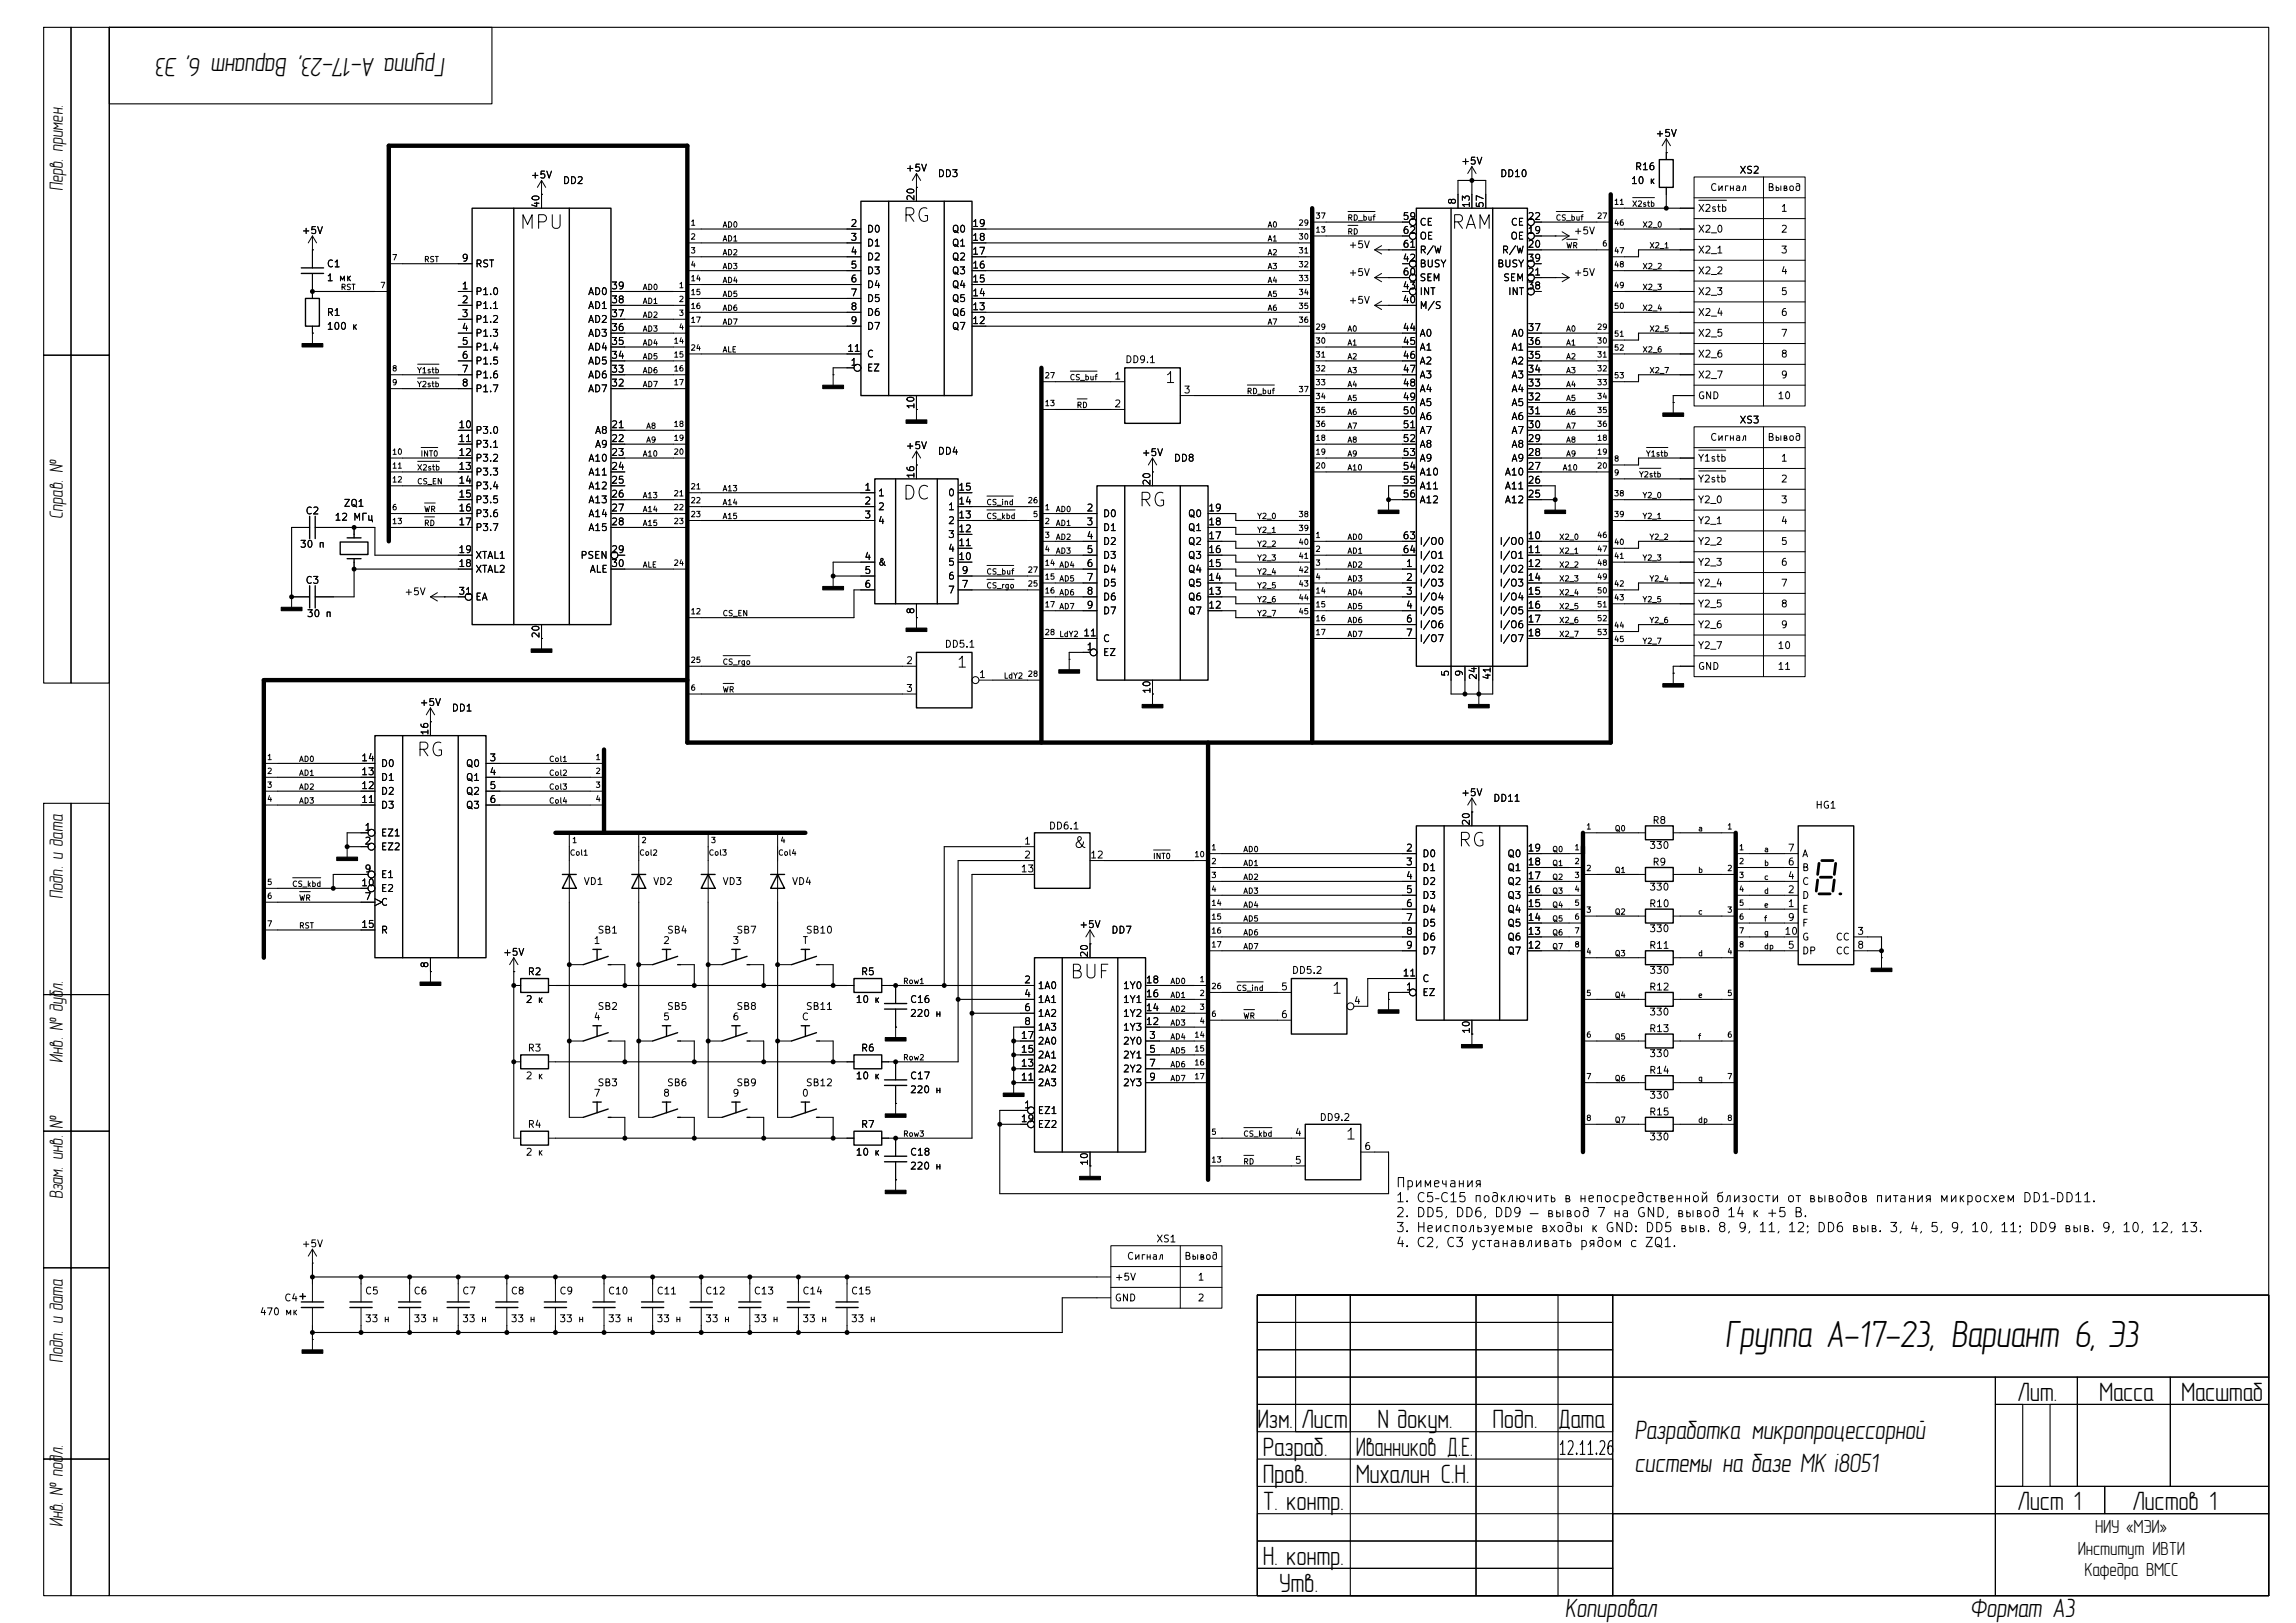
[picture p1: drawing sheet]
<svg xmlns="http://www.w3.org/2000/svg" width="420mm" height="297mm" viewBox="0 0 420 297" stroke-linecap="round" stroke-linejoin="round" font-family="sans-serif">
<defs><g id="words">
<text font-size="7" x="315.5" y="246.5">Группа А-17-23, Вариант 6, Э3</text>
<g font-size="4.9">
<text x="81.5" y="10.6" transform="rotate(-180 81.5 10.6)">Группа А-17-23, Вариант 6, Э3</text>
<text x="369" y="256.4">Лит.</text>
<text x="384" y="256.4">Масса</text>
<text x="399" y="256.4">Масштаб</text>
<text x="230" y="261.4">Изм.</text>
<text x="238" y="261.4">Лист</text>
<text x="252" y="261.4">N докум.</text>
<text x="273" y="261.4">Подп.</text>
<text x="285" y="261.4">Дата</text>
<text x="299" y="263.4">Разработка микропроцессорной</text>
<text x="231" y="266.4">Разраб.</text>
<text x="248" y="266.4">Иванников Д.Е.</text>
<text x="299" y="269.4">системы на базе МК i8051</text>
<text x="231" y="271.4">Пров.</text>
<text x="248" y="271.4">Михалин С.Н.</text>
<text x="231" y="276.4">Т. контр.</text>
<text x="369" y="276.4">Лист 1</text>
<text x="390" y="276.4">Листов 1</text>
<text x="231" y="286.4">Н. контр.</text>
<text x="234" y="291.4">Утв.</text>
<text x="286.3" y="295.9">Копировал</text>
<text x="360.3" y="295.9">Формат А3</text>
</g>
<g font-size="3.5">
<text x="11.5" y="35" transform="rotate(-90 11.5 35)">Перв. примен.</text>
<text x="11.5" y="95" transform="rotate(-90 11.5 95)">Справ. №</text>
<text x="11.5" y="164.5" transform="rotate(-90 11.5 164.5)">Подп. и дата</text>
<text x="11.5" y="194.5" transform="rotate(-90 11.5 194.5)">Инв. № дубл.</text>
<text x="11.5" y="206.6" transform="rotate(-90 11.5 206.6)">№</text>
<text x="11.5" y="219.5" transform="rotate(-90 11.5 219.5)">Взам. инв.</text>
<text x="11.5" y="249.5" transform="rotate(-90 11.5 249.5)">Подп. и дата</text>
<text x="11.5" y="279.5" transform="rotate(-90 11.5 279.5)">Инв. № подл.</text>
<text x="383.3" y="280.5">НИУ «МЭИ»</text>
<text x="380.1" y="284.5">Институт ИВТИ</text>
<text x="381.3" y="288.5">Кафедра ВМСС</text>
</g>
<g font-size="2.5">
<text x="164.9" y="41.3">RG</text>
<text x="94.8" y="42.5">MPU</text>
<text x="265.2" y="42.5">RAM</text>
<text x="164.9" y="92.1">DC</text>
<text x="208.1" y="93.3">RG</text>
<text x="76" y="139.1">RG</text>
<text x="266.5" y="155.6">RG</text>
<text x="195.5" y="179.7">BUF</text>
<text x="285" y="266.9">12.11.26</text>
</g>
<g font-size="2">
<text x="213" y="70.6">1</text>
<text x="174.9" y="122.7">1</text>
<text x="196.2" y="155.7">&amp;</text>
<text x="243.4" y="182.4">1</text>
<text x="246" y="209">1</text>
</g>
<g font-size="1.7">
<text x="255.2" y="217.7">Примечания</text>
<text x="255.2" y="220.4">1. C5–C15 подключить в непосредственной близости от выводов питания микросхем DD1–DD11.</text>
<text x="255.2" y="223.2">2. DD5, DD6, DD9 — вывод 7 на GND, вывод 14 к +5 В.</text>
<text x="255.2" y="225.9">3. Неиспользуемые входы к GND: DD5 выв. 8, 9, 11, 12; DD6 выв. 3, 4, 5, 9, 10, 11; DD9 выв. 9, 10, 12, 13.</text>
<text x="255.2" y="228.6">4. C2, C3 устанавливать рядом с ZQ1.</text>
</g>
<g font-size="1.3">
<text x="302.7" y="25.3">+5V</text>
<text x="97" y="33">+5V</text>
<text x="102.9" y="34">DD2</text>
<text x="165.6" y="31.7">+5V</text>
<text x="171.4" y="32.7">DD3</text>
<text x="267.2" y="30.4">+5V</text>
<text x="274.3" y="32.7">DD10</text>
<text x="298.2" y="34">10 к</text>
<text x="299" y="31.4">R16</text>
<text x="312.7" y="35.3">Сигнал</text>
<text x="318.1" y="32.1">XS2</text>
<text x="323.2" y="35.3">Вывод</text>
<text x="99" y="38.2" transform="rotate(-90 99 38.2)">40</text>
<text x="155.5" y="41.8">2</text>
<text x="167.6" y="36.9" transform="rotate(-90 167.6 36.9)">20</text>
<text x="177.7" y="41.8">19</text>
<text x="256.5" y="40.6">59</text>
<text x="259.6" y="41.6">CE</text>
<text x="266.6" y="37.6" transform="rotate(-90 266.6 37.6)">8</text>
<text x="269.2" y="38.2" transform="rotate(-90 269.2 38.2)">13</text>
<text x="271.7" y="38.2" transform="rotate(-90 271.7 38.2)">57</text>
<text x="276.2" y="41.6">CE</text>
<text x="279.3" y="40.6">22</text>
<text x="310.5" y="39.1">X2stb</text>
<text x="325.7" y="39.1">1</text>
<text x="55.1" y="43.1">+5V</text>
<text x="155.5" y="44.4">3</text>
<text x="155.5" y="46.9">4</text>
<text x="158.5" y="42.9">D0</text>
<text x="158.5" y="45.4">D1</text>
<text x="158.5" y="48">D2</text>
<text x="174" y="48">Q2</text>
<text x="174" y="45.4">Q1</text>
<text x="174" y="42.9">Q0</text>
<text x="177.7" y="46.9">17</text>
<text x="177.7" y="44.4">18</text>
<text x="246.6" y="45.7">+5V</text>
<text x="256.5" y="45.6">61</text>
<text x="256.5" y="43.1">62</text>
<text x="259.6" y="46.7">R/W</text>
<text x="259.6" y="44.1">OE</text>
<text x="274.6" y="46.7">R/W</text>
<text x="276.2" y="44.1">OE</text>
<text x="279.3" y="43.1">19</text>
<text x="279.3" y="45.6">20</text>
<text x="287.8" y="43.2">+5V</text>
<text x="310.5" y="42.9">X2_0</text>
<text x="310.5" y="46.7">X2_1</text>
<text x="325.7" y="42.9">2</text>
<text x="325.7" y="46.7">3</text>
<text x="59.7" y="49.2">C1</text>
<text x="59.7" y="51.8">1 мк</text>
<text x="84.4" y="53.3">1</text>
<text x="84.4" y="48.2">9</text>
<text x="86.8" y="49.2">RST</text>
<text x="111.7" y="53.3">39</text>
<text x="155.5" y="49.4">5</text>
<text x="155.5" y="52">6</text>
<text x="158.5" y="50.5">D3</text>
<text x="158.5" y="53">D4</text>
<text x="174" y="53">Q4</text>
<text x="174" y="50.5">Q3</text>
<text x="177.7" y="52">15</text>
<text x="177.7" y="49.4">16</text>
<text x="246.6" y="50.8">+5V</text>
<text x="256.5" y="48.2">42</text>
<text x="256.5" y="53.3">43</text>
<text x="256.5" y="50.7">60</text>
<text x="259.6" y="49.2">BUSY</text>
<text x="259.6" y="51.8">SEM</text>
<text x="273.8" y="49.2">BUSY</text>
<text x="274.9" y="51.8">SEM</text>
<text x="279.3" y="50.7">21</text>
<text x="279.3" y="53.3">38</text>
<text x="279.3" y="48.2">39</text>
<text x="287.8" y="50.8">+5V</text>
<text x="310.5" y="50.5">X2_2</text>
<text x="325.7" y="50.5">4</text>
<text x="59.7" y="58.1">R1</text>
<text x="84.4" y="58.3">3</text>
<text x="84.4" y="55.8">2</text>
<text x="86.8" y="59.4">P1.2</text>
<text x="86.8" y="54.3">P1.0</text>
<text x="86.8" y="56.8">P1.1</text>
<text x="107.5" y="59.4">AD2</text>
<text x="107.5" y="56.8">AD1</text>
<text x="107.5" y="54.3">AD0</text>
<text x="111.7" y="58.3">37</text>
<text x="111.7" y="55.8">38</text>
<text x="155.5" y="54.5">7</text>
<text x="155.5" y="57.1">8</text>
<text x="155.5" y="59.6">9</text>
<text x="158.5" y="55.6">D5</text>
<text x="158.5" y="58.1">D6</text>
<text x="174" y="58.1">Q6</text>
<text x="174" y="55.6">Q5</text>
<text x="177.7" y="59.6">12</text>
<text x="177.7" y="57.1">13</text>
<text x="177.7" y="54.5">14</text>
<text x="246.6" y="55.9">+5V</text>
<text x="256.5" y="55.8">40</text>
<text x="259.6" y="56.8">M/S</text>
<text x="259.6" y="54.3">INT</text>
<text x="275.8" y="54.3">INT</text>
<text x="310.5" y="54.3">X2_3</text>
<text x="310.5" y="58.1">X2_4</text>
<text x="325.7" y="54.3">5</text>
<text x="325.7" y="58.1">6</text>
<text x="59.7" y="60.7">100 к</text>
<text x="84.4" y="60.9">4</text>
<text x="84.4" y="63.4">5</text>
<text x="84.4" y="66">6</text>
<text x="86.8" y="61.9">P1.3</text>
<text x="86.8" y="64.5">P1.4</text>
<text x="107.5" y="64.5">AD4</text>
<text x="107.5" y="61.9">AD3</text>
<text x="111.7" y="66">34</text>
<text x="111.7" y="63.4">35</text>
<text x="111.7" y="60.9">36</text>
<text x="154.9" y="64.7">11</text>
<text x="158.5" y="60.7">D7</text>
<text x="158.5" y="65.7">C</text>
<text x="174" y="60.7">Q7</text>
<text x="256.5" y="60.9">44</text>
<text x="256.5" y="63.4">45</text>
<text x="256.5" y="66">46</text>
<text x="259.6" y="61.9">A0</text>
<text x="259.6" y="64.5">A1</text>
<text x="276.4" y="64.5">A1</text>
<text x="276.4" y="61.9">A0</text>
<text x="279.3" y="66">35</text>
<text x="279.3" y="63.4">36</text>
<text x="279.3" y="60.9">37</text>
<text x="310.5" y="61.9">X2_5</text>
<text x="310.5" y="65.7">X2_6</text>
<text x="325.7" y="61.9">7</text>
<text x="325.7" y="65.7">8</text>
<text x="84.4" y="68.5">7</text>
<text x="84.4" y="71">8</text>
<text x="86.8" y="67">P1.5</text>
<text x="86.8" y="69.5">P1.6</text>
<text x="107.5" y="69.5">AD6</text>
<text x="107.5" y="67">AD5</text>
<text x="111.7" y="71">32</text>
<text x="111.7" y="68.5">33</text>
<text x="155.5" y="67.2">1</text>
<text x="158.5" y="68.3">EZ</text>
<text x="203.7" y="69.8">1</text>
<text x="205.7" y="66.8">DD9.1</text>
<text x="256.5" y="68.5">47</text>
<text x="256.5" y="71">48</text>
<text x="259.6" y="67">A2</text>
<text x="259.6" y="69.5">A3</text>
<text x="276.4" y="69.5">A3</text>
<text x="276.4" y="67">A2</text>
<text x="279.3" y="71">33</text>
<text x="279.3" y="68.5">34</text>
<text x="310.5" y="69.5">X2_7</text>
<text x="325.7" y="69.5">9</text>
<text x="86.8" y="72.1">P1.7</text>
<text x="107.5" y="72.1">AD7</text>
<text x="167.6" y="75" transform="rotate(-90 167.6 75)">10</text>
<text x="203.7" y="74.8">2</text>
<text x="216.4" y="72.3">3</text>
<text x="256.5" y="73.6">49</text>
<text x="256.5" y="76.1">50</text>
<text x="259.6" y="72.1">A4</text>
<text x="259.6" y="74.6">A5</text>
<text x="259.6" y="77.2">A6</text>
<text x="276.4" y="77.2">A6</text>
<text x="276.4" y="74.6">A5</text>
<text x="276.4" y="72.1">A4</text>
<text x="279.3" y="76.1">31</text>
<text x="279.3" y="73.6">32</text>
<text x="310.5" y="73.4">GND</text>
<text x="318.1" y="77.8">XS3</text>
<text x="325.1" y="73.4">10</text>
<text x="83.8" y="78.7">10</text>
<text x="83.8" y="81.2">11</text>
<text x="83.8" y="83.7">12</text>
<text x="86.8" y="79.7">P3.0</text>
<text x="86.8" y="82.2">P3.1</text>
<text x="108.7" y="79.7">A8</text>
<text x="108.7" y="82.2">A9</text>
<text x="111.7" y="78.7">21</text>
<text x="111.7" y="81.2">22</text>
<text x="111.7" y="83.7">23</text>
<text x="165.6" y="82.5">+5V</text>
<text x="171.4" y="83.5">DD4</text>
<text x="208.8" y="83.8">+5V</text>
<text x="256.5" y="78.7">51</text>
<text x="256.5" y="81.2">52</text>
<text x="256.5" y="83.7">53</text>
<text x="259.6" y="79.7">A7</text>
<text x="259.6" y="82.2">A8</text>
<text x="276.4" y="82.2">A8</text>
<text x="276.4" y="79.7">A7</text>
<text x="279.3" y="83.7">28</text>
<text x="279.3" y="81.2">29</text>
<text x="279.3" y="78.7">30</text>
<text x="312.7" y="81">Сигнал</text>
<text x="323.2" y="81">Вывод</text>
<text x="83.8" y="86.3">13</text>
<text x="83.8" y="88.8">14</text>
<text x="86.8" y="84.8">P3.2</text>
<text x="86.8" y="87.3">P3.3</text>
<text x="86.8" y="89.9">P3.4</text>
<text x="107.5" y="84.8">A10</text>
<text x="107.5" y="87.3">A11</text>
<text x="107.5" y="89.9">A12</text>
<text x="111.7" y="86.3">24</text>
<text x="111.7" y="88.8">25</text>
<text x="167.6" y="87.7" transform="rotate(-90 167.6 87.7)">16</text>
<text x="210.7" y="89" transform="rotate(-90 210.7 89)">20</text>
<text x="214.6" y="84.8">DD8</text>
<text x="256.5" y="86.3">54</text>
<text x="256.5" y="88.8">55</text>
<text x="259.6" y="84.8">A9</text>
<text x="259.6" y="87.3">A10</text>
<text x="259.6" y="89.9">A11</text>
<text x="275.2" y="89.9">A11</text>
<text x="275.2" y="87.3">A10</text>
<text x="276.4" y="84.8">A9</text>
<text x="279.3" y="88.8">26</text>
<text x="279.3" y="86.3">27</text>
<text x="310.5" y="84.8">Y1stb</text>
<text x="310.5" y="88.6">Y2stb</text>
<text x="325.7" y="84.8">1</text>
<text x="325.7" y="88.6">2</text>
<text x="55.8" y="94.4">C2</text>
<text x="61.1" y="95.6">12 МГц</text>
<text x="62.8" y="93">ZQ1</text>
<text x="83.8" y="91.4">15</text>
<text x="83.8" y="93.9">16</text>
<text x="86.8" y="92.4">P3.5</text>
<text x="86.8" y="94.9">P3.6</text>
<text x="107.5" y="92.4">A13</text>
<text x="107.5" y="94.9">A14</text>
<text x="111.7" y="91.4">26</text>
<text x="111.7" y="93.9">27</text>
<text x="158" y="90.1">1</text>
<text x="158" y="92.6">2</text>
<text x="158" y="95.2">3</text>
<text x="160.5" y="91.1">1</text>
<text x="160.5" y="93.7">2</text>
<text x="173.3" y="93.7">1</text>
<text x="173.3" y="91.1">0</text>
<text x="175.2" y="95.2">13</text>
<text x="175.2" y="92.6">14</text>
<text x="175.2" y="90.1">15</text>
<text x="198.7" y="93.9">2</text>
<text x="201.6" y="94.9">D0</text>
<text x="217.2" y="94.9">Q0</text>
<text x="220.9" y="93.9">19</text>
<text x="256.5" y="91.4">56</text>
<text x="259.6" y="92.4">A12</text>
<text x="275.2" y="92.4">A12</text>
<text x="279.3" y="91.4">25</text>
<text x="310.5" y="92.4">Y2_0</text>
<text x="325.7" y="92.4">3</text>
<text x="54.8" y="100.5">30 п</text>
<text x="83.8" y="96.4">17</text>
<text x="83.8" y="101.5">19</text>
<text x="86.8" y="97.5">P3.7</text>
<text x="107.5" y="97.5">A15</text>
<text x="111.7" y="96.4">28</text>
<text x="111.7" y="101.5">29</text>
<text x="160.5" y="96.2">4</text>
<text x="173.3" y="101.3">4</text>
<text x="173.3" y="98.8">3</text>
<text x="173.3" y="96.2">2</text>
<text x="175.2" y="100.2">11</text>
<text x="175.2" y="97.7">12</text>
<text x="198.7" y="96.4">3</text>
<text x="198.7" y="99">4</text>
<text x="198.7" y="101.5">5</text>
<text x="201.6" y="97.5">D1</text>
<text x="201.6" y="100">D2</text>
<text x="217.2" y="100">Q2</text>
<text x="217.2" y="97.5">Q1</text>
<text x="220.9" y="101.5">16</text>
<text x="220.9" y="99">17</text>
<text x="220.9" y="96.4">18</text>
<text x="256.5" y="99">63</text>
<text x="256.5" y="101.5">64</text>
<text x="259.6" y="100">I/O0</text>
<text x="274.2" y="100">I/O0</text>
<text x="279.3" y="99">10</text>
<text x="279.3" y="101.5">11</text>
<text x="310.5" y="96.2">Y2_1</text>
<text x="310.5" y="100">Y2_2</text>
<text x="325.7" y="96.2">4</text>
<text x="325.7" y="100">5</text>
<text x="55.8" y="107.1">C3</text>
<text x="83.8" y="104.1">18</text>
<text x="86.8" y="105.1">XTAL2</text>
<text x="86.8" y="102.6">XTAL1</text>
<text x="106.1" y="102.6">PSEN</text>
<text x="107.8" y="105.1">ALE</text>
<text x="111.7" y="104.1">30</text>
<text x="158" y="102.8">4</text>
<text x="158" y="105.3">5</text>
<text x="158" y="107.9">6</text>
<text x="160.5" y="103.8">&amp;</text>
<text x="173.3" y="106.4">6</text>
<text x="173.3" y="103.8">5</text>
<text x="175.2" y="102.8">10</text>
<text x="175.8" y="107.9">7</text>
<text x="175.8" y="105.3">9</text>
<text x="198.7" y="104.1">6</text>
<text x="198.7" y="106.6">7</text>
<text x="201.6" y="102.6">D3</text>
<text x="201.6" y="105.1">D4</text>
<text x="201.6" y="107.6">D5</text>
<text x="217.2" y="107.6">Q5</text>
<text x="217.2" y="105.1">Q4</text>
<text x="217.2" y="102.6">Q3</text>
<text x="220.9" y="106.6">14</text>
<text x="220.9" y="104.1">15</text>
<text x="257.1" y="104.1">1</text>
<text x="257.1" y="106.6">2</text>
<text x="259.6" y="105.1">I/O2</text>
<text x="259.6" y="107.6">I/O3</text>
<text x="259.6" y="102.6">I/O1</text>
<text x="274.2" y="102.6">I/O1</text>
<text x="274.2" y="105.1">I/O2</text>
<text x="274.2" y="107.6">I/O3</text>
<text x="279.3" y="104.1">12</text>
<text x="279.3" y="106.6">14</text>
<text x="310.5" y="103.8">Y2_3</text>
<text x="310.5" y="107.6">Y2_4</text>
<text x="325.7" y="103.8">6</text>
<text x="325.7" y="107.6">7</text>
<text x="56" y="113.2">30 п</text>
<text x="73.9" y="109.2">+5V</text>
<text x="83.8" y="109.1">31</text>
<text x="86.8" y="110.2">EA</text>
<text x="167.6" y="112.5" transform="rotate(-90 167.6 112.5)">8</text>
<text x="173.3" y="108.9">7</text>
<text x="198.7" y="109.1">8</text>
<text x="198.7" y="111.7">9</text>
<text x="201.6" y="110.2">D6</text>
<text x="201.6" y="112.7">D7</text>
<text x="217.2" y="112.7">Q7</text>
<text x="217.2" y="110.2">Q6</text>
<text x="220.9" y="111.7">12</text>
<text x="220.9" y="109.1">13</text>
<text x="257.1" y="109.1">3</text>
<text x="257.1" y="111.7">4</text>
<text x="259.6" y="110.2">I/O4</text>
<text x="259.6" y="112.7">I/O5</text>
<text x="274.2" y="110.2">I/O4</text>
<text x="274.2" y="112.7">I/O5</text>
<text x="279.3" y="109.1">15</text>
<text x="279.3" y="111.7">16</text>
<text x="310.5" y="111.5">Y2_5</text>
<text x="325.7" y="111.5">8</text>
<text x="99" y="116.9" transform="rotate(-90 99 116.9)">20</text>
<text x="172.7" y="118.8">DD5.1</text>
<text x="198.1" y="116.8">11</text>
<text x="198.7" y="119.3">1</text>
<text x="201.6" y="117.8">C</text>
<text x="257.1" y="114.2">6</text>
<text x="257.1" y="116.8">7</text>
<text x="259.6" y="115.3">I/O6</text>
<text x="259.6" y="117.8">I/O7</text>
<text x="274.2" y="115.3">I/O6</text>
<text x="274.2" y="117.8">I/O7</text>
<text x="279.3" y="114.2">17</text>
<text x="279.3" y="116.8">18</text>
<text x="310.5" y="115.3">Y2_6</text>
<text x="310.5" y="119.1">Y2_7</text>
<text x="325.1" y="119.1">10</text>
<text x="325.7" y="115.3">9</text>
<text x="165.6" y="121.8">2</text>
<text x="179" y="124.4">1</text>
<text x="201.6" y="120.3">EZ</text>
<text x="265.3" y="123.9" transform="rotate(-90 265.3 123.9)">5</text>
<text x="267.9" y="123.9" transform="rotate(-90 267.9 123.9)">9</text>
<text x="270.4" y="124.5" transform="rotate(-90 270.4 124.5)">24</text>
<text x="273" y="124.5" transform="rotate(-90 273 124.5)">41</text>
<text x="310.5" y="122.9">GND</text>
<text x="325.1" y="122.9">11</text>
<text x="76.7" y="129.5">+5V</text>
<text x="82.5" y="130.5">DD1</text>
<text x="165.6" y="126.9">3</text>
<text x="210.7" y="127.1" transform="rotate(-90 210.7 127.1)">10</text>
<text x="78.7" y="134.7" transform="rotate(-90 78.7 134.7)">16</text>
<text x="66" y="142.2">13</text>
<text x="66" y="139.6">14</text>
<text x="69.6" y="143.2">D1</text>
<text x="69.6" y="140.7">D0</text>
<text x="85.1" y="140.7">Q0</text>
<text x="85.1" y="143.2">Q1</text>
<text x="89.4" y="139.6">3</text>
<text x="89.4" y="142.2">4</text>
<text x="66" y="147.2">11</text>
<text x="66" y="144.7">12</text>
<text x="69.6" y="148.3">D3</text>
<text x="69.6" y="145.7">D2</text>
<text x="85.1" y="145.7">Q2</text>
<text x="85.1" y="148.3">Q3</text>
<text x="89.4" y="144.7">5</text>
<text x="89.4" y="147.2">6</text>
<text x="267.2" y="146">+5V</text>
<text x="273" y="147">DD11</text>
<text x="332" y="148.3">HG1</text>
<text x="66.6" y="152.3">1</text>
<text x="66.6" y="154.9">2</text>
<text x="69.6" y="153.4">EZ1</text>
<text x="69.6" y="155.9">EZ2</text>
<text x="187.2" y="154.9">1</text>
<text x="191.8" y="152.1">DD6.1</text>
<text x="269.2" y="151.2" transform="rotate(-90 269.2 151.2)">20</text>
<text x="301.6" y="155.6">330</text>
<text x="302.2" y="151.1">R8</text>
<text x="66.6" y="159.9">9</text>
<text x="69.6" y="161">E1</text>
<text x="186.6" y="159.9">13</text>
<text x="187.2" y="157.4">2</text>
<text x="199.3" y="157.4">12</text>
<text x="257.1" y="156.1">2</text>
<text x="257.1" y="158.7">3</text>
<text x="257.1" y="161.2">4</text>
<text x="260.1" y="157.2">D0</text>
<text x="260.1" y="159.7">D1</text>
<text x="275.6" y="159.7">Q1</text>
<text x="275.6" y="157.2">Q0</text>
<text x="279.3" y="161.2">17</text>
<text x="279.3" y="158.7">18</text>
<text x="279.3" y="156.1">19</text>
<text x="302.2" y="158.7">R9</text>
<text x="326.9" y="161.2">4</text>
<text x="326.9" y="158.7">6</text>
<text x="326.9" y="156.1">7</text>
<text x="329.5" y="159.7">B</text>
<text x="329.5" y="157.2">A</text>
<text x="66" y="162.5">10</text>
<text x="66.6" y="165">7</text>
<text x="69.6" y="166.1">C</text>
<text x="69.6" y="163.5">E2</text>
<text x="106.7" y="162.3">VD1</text>
<text x="119.4" y="162.3">VD2</text>
<text x="132.1" y="162.3">VD3</text>
<text x="144.8" y="162.3">VD4</text>
<text x="257.1" y="163.7">5</text>
<text x="257.1" y="166.3">6</text>
<text x="260.1" y="162.3">D2</text>
<text x="260.1" y="164.8">D3</text>
<text x="260.1" y="167.3">D4</text>
<text x="275.6" y="167.3">Q4</text>
<text x="275.6" y="164.8">Q3</text>
<text x="275.6" y="162.3">Q2</text>
<text x="279.3" y="166.3">15</text>
<text x="279.3" y="163.7">16</text>
<text x="301.6" y="166.3">R10</text>
<text x="301.6" y="163.3">330</text>
<text x="326.9" y="166.3">1</text>
<text x="326.9" y="163.7">2</text>
<text x="329.5" y="167.3">E</text>
<text x="329.5" y="164.8">D</text>
<text x="329.5" y="162.3">C</text>
<text x="66" y="170.1">15</text>
<text x="69.6" y="171.1">R</text>
<text x="108.5" y="173">1</text>
<text x="109.2" y="171.1">SB1</text>
<text x="121.2" y="173">2</text>
<text x="121.9" y="171.1">SB4</text>
<text x="133.9" y="173">3</text>
<text x="134.6" y="171.1">SB7</text>
<text x="146.7" y="173">Т</text>
<text x="147.3" y="171.1">SB10</text>
<text x="197.3" y="170.1">+5V</text>
<text x="203.2" y="171.1">DD7</text>
<text x="257.1" y="168.8">7</text>
<text x="257.1" y="171.4">8</text>
<text x="257.1" y="173.9">9</text>
<text x="260.1" y="169.9">D5</text>
<text x="260.1" y="172.4">D6</text>
<text x="275.6" y="172.4">Q6</text>
<text x="275.6" y="169.9">Q5</text>
<text x="279.3" y="173.9">12</text>
<text x="279.3" y="171.4">13</text>
<text x="279.3" y="168.8">14</text>
<text x="301.6" y="173.9">R11</text>
<text x="301.6" y="170.9">330</text>
<text x="326.3" y="171.4">10</text>
<text x="326.9" y="173.9">5</text>
<text x="326.9" y="168.8">9</text>
<text x="329.5" y="169.9">F</text>
<text x="329.5" y="172.4">G</text>
<text x="335.7" y="172.4">CC</text>
<text x="339.6" y="171.4">3</text>
<text x="339.6" y="173.9">8</text>
<text x="78.7" y="177.3" transform="rotate(-90 78.7 177.3)">8</text>
<text x="91.9" y="175.2">+5V</text>
<text x="96.4" y="178.8">R2</text>
<text x="157.4" y="178.8">R5</text>
<text x="199.3" y="175.3" transform="rotate(-90 199.3 175.3)">20</text>
<text x="236.2" y="178.5">DD5.2</text>
<text x="256.5" y="179">11</text>
<text x="260.1" y="175">D7</text>
<text x="275.6" y="175">Q7</text>
<text x="301.6" y="178.5">330</text>
<text x="329.5" y="175">DP</text>
<text x="335.7" y="175">CC</text>
<text x="96.1" y="183.8">2 к</text>
<text x="109.2" y="185.1">SB2</text>
<text x="121.9" y="185.1">SB5</text>
<text x="134.6" y="185.1">SB8</text>
<text x="147.3" y="185.1">SB11</text>
<text x="156.4" y="183.8">10 к</text>
<text x="166.4" y="183.8">C16</text>
<text x="187.2" y="180.3">2</text>
<text x="187.2" y="182.8">4</text>
<text x="187.2" y="185.3">6</text>
<text x="189.7" y="181.3">1A0</text>
<text x="189.7" y="183.8">1A1</text>
<text x="205.3" y="183.8">1Y1</text>
<text x="205.3" y="181.3">1Y0</text>
<text x="209.5" y="185.3">14</text>
<text x="209.5" y="182.8">16</text>
<text x="209.5" y="180.3">18</text>
<text x="234.2" y="181.5">5</text>
<text x="247.6" y="184.1">4</text>
<text x="257.1" y="181.5">1</text>
<text x="260.1" y="182.6">EZ</text>
<text x="260.1" y="180">C</text>
<text x="301.6" y="181.6">R12</text>
<text x="108.5" y="187">4</text>
<text x="121.2" y="187">5</text>
<text x="133.9" y="187">6</text>
<text x="146.6" y="187">С</text>
<text x="166.4" y="186.4">220 н</text>
<text x="186.6" y="190.4">17</text>
<text x="187.2" y="187.9">8</text>
<text x="189.7" y="186.4">1A2</text>
<text x="189.7" y="188.9">1A3</text>
<text x="189.7" y="191.5">2A0</text>
<text x="205.3" y="191.5">2Y0</text>
<text x="205.3" y="188.9">1Y3</text>
<text x="205.3" y="186.4">1Y2</text>
<text x="209.5" y="187.9">12</text>
<text x="210.1" y="190.4">3</text>
<text x="234.2" y="186.6">6</text>
<text x="269.2" y="189.3" transform="rotate(-90 269.2 189.3)">10</text>
<text x="301.6" y="189.2">R13</text>
<text x="301.6" y="186.1">330</text>
<text x="96.1" y="197.8">2 к</text>
<text x="96.4" y="192.7">R3</text>
<text x="156.4" y="197.8">10 к</text>
<text x="157.4" y="192.7">R6</text>
<text x="166.4" y="197.8">C17</text>
<text x="186.6" y="195.5">13</text>
<text x="186.6" y="193">15</text>
<text x="189.7" y="196.5">2A2</text>
<text x="189.7" y="194">2A1</text>
<text x="205.3" y="194">2Y1</text>
<text x="205.3" y="196.5">2Y2</text>
<text x="210.1" y="193">5</text>
<text x="210.1" y="195.5">7</text>
<text x="301.6" y="196.8">R14</text>
<text x="301.6" y="193.7">330</text>
<text x="108.5" y="201">7</text>
<text x="109.2" y="199.1">SB3</text>
<text x="121.2" y="201">8</text>
<text x="121.9" y="199.1">SB6</text>
<text x="133.9" y="201">9</text>
<text x="134.6" y="199.1">SB9</text>
<text x="146.6" y="201">0</text>
<text x="147.3" y="199.1">SB12</text>
<text x="166.4" y="200.4">220 н</text>
<text x="186.6" y="198">11</text>
<text x="187.2" y="203.1">1</text>
<text x="189.7" y="199.1">2A3</text>
<text x="205.3" y="199.1">2Y3</text>
<text x="210.1" y="198">9</text>
<text x="301.6" y="201.4">330</text>
<text x="96.4" y="206.7">R4</text>
<text x="157.4" y="206.7">R7</text>
<text x="186.6" y="205.7">19</text>
<text x="189.7" y="204.2">EZ1</text>
<text x="189.7" y="206.7">EZ2</text>
<text x="236.8" y="208.2">4</text>
<text x="241.3" y="205.4">DD9.2</text>
<text x="301.6" y="204.4">R15</text>
<text x="301.6" y="209">330</text>
<text x="96.1" y="211.8">2 к</text>
<text x="156.4" y="211.8">10 к</text>
<text x="166.4" y="211.8">C18</text>
<text x="166.4" y="214.3">220 н</text>
<text x="199.3" y="213.4" transform="rotate(-90 199.3 213.4)">10</text>
<text x="236.8" y="213.3">5</text>
<text x="249.5" y="210.7">6</text>
<text x="211.4" y="227.7">XS1</text>
<text x="55.1" y="228.5">+5V</text>
<text x="206" y="230.8">Сигнал</text>
<text x="216.5" y="230.8">Вывод</text>
<text x="51.9" y="238.5">C4</text>
<text x="66.7" y="237.2">C5</text>
<text x="75.5" y="237.2">C6</text>
<text x="84.4" y="237.2">C7</text>
<text x="93.3" y="237.2">C8</text>
<text x="102.2" y="237.2">C9</text>
<text x="111.1" y="237.2">C10</text>
<text x="120" y="237.2">C11</text>
<text x="128.9" y="237.2">C12</text>
<text x="137.8" y="237.2">C13</text>
<text x="146.7" y="237.2">C14</text>
<text x="155.6" y="237.2">C15</text>
<text x="203.8" y="234.6">+5V</text>
<text x="203.8" y="238.5">GND</text>
<text x="219" y="234.6">1</text>
<text x="219" y="238.5">2</text>
<text x="47.4" y="241">470 мк</text>
<text x="66.7" y="242.3">33 н</text>
<text x="75.5" y="242.3">33 н</text>
<text x="84.4" y="242.3">33 н</text>
<text x="93.3" y="242.3">33 н</text>
<text x="102.2" y="242.3">33 н</text>
<text x="111.1" y="242.3">33 н</text>
<text x="120" y="242.3">33 н</text>
<text x="128.9" y="242.3">33 н</text>
<text x="137.8" y="242.3">33 н</text>
<text x="146.7" y="242.3">33 н</text>
<text x="155.6" y="242.3">33 н</text>
</g>
<g font-size="1">
<text x="126.2" y="41.5">1</text>
<text x="132.1" y="41.9">AD0</text>
<text x="231.8" y="41.9">A0</text>
<text x="237.4" y="41.5">29</text>
<text x="240.5" y="40.3">37</text>
<text x="246.4" y="40.6">RD_buf</text>
<text x="284.5" y="40.6">CS_buf</text>
<text x="292" y="40.3">27</text>
<text x="295.1" y="37.7">11</text>
<text x="295.1" y="41.5">46</text>
<text x="298.5" y="38.1">X2stb</text>
<text x="300.4" y="41.9">X2_0</text>
<text x="71.6" y="47.9">7</text>
<text x="126.2" y="44.1">2</text>
<text x="126.2" y="46.6">3</text>
<text x="132.1" y="47">AD2</text>
<text x="132.1" y="44.4">AD1</text>
<text x="231.8" y="47">A2</text>
<text x="231.8" y="44.4">A1</text>
<text x="237.4" y="46.6">31</text>
<text x="237.4" y="44.1">30</text>
<text x="240.5" y="42.8">13</text>
<text x="246.4" y="43.1">RD</text>
<text x="286.4" y="45.7">WR</text>
<text x="293" y="45.3">6</text>
<text x="295.1" y="46.6">47</text>
<text x="301.6" y="45.7">X2_1</text>
<text x="62.2" y="53.3">RST</text>
<text x="69.5" y="53">7</text>
<text x="77.5" y="48.2">RST</text>
<text x="117.5" y="53.3">AD0</text>
<text x="124.1" y="53">1</text>
<text x="126.2" y="49.2">4</text>
<text x="126.2" y="51.7">14</text>
<text x="132.1" y="52">AD4</text>
<text x="132.1" y="49.5">AD3</text>
<text x="231.8" y="52">A4</text>
<text x="231.8" y="49.5">A3</text>
<text x="237.4" y="51.7">33</text>
<text x="237.4" y="49.2">32</text>
<text x="295.1" y="49.2">48</text>
<text x="295.1" y="53">49</text>
<text x="300.4" y="49.5">X2_2</text>
<text x="300.4" y="53.3">X2_3</text>
<text x="117.5" y="58.4">AD2</text>
<text x="117.5" y="55.8">AD1</text>
<text x="124.1" y="58">3</text>
<text x="124.1" y="55.5">2</text>
<text x="126.2" y="59.3">17</text>
<text x="126.2" y="56.8">16</text>
<text x="126.2" y="54.2">15</text>
<text x="132.1" y="59.7">AD7</text>
<text x="132.1" y="57.1">AD6</text>
<text x="132.1" y="54.6">AD5</text>
<text x="231.8" y="59.7">A7</text>
<text x="231.8" y="57.1">A6</text>
<text x="231.8" y="54.6">A5</text>
<text x="237.4" y="54.2">34</text>
<text x="237.4" y="56.8">35</text>
<text x="237.4" y="59.3">36</text>
<text x="295.1" y="56.8">50</text>
<text x="300.4" y="57.1">X2_4</text>
<text x="117.5" y="60.9">AD3</text>
<text x="117.5" y="63.5">AD4</text>
<text x="123.1" y="63.1">14</text>
<text x="123.1" y="65.7">15</text>
<text x="124.1" y="60.6">4</text>
<text x="126.2" y="64.4">24</text>
<text x="132.1" y="64.7">ALE</text>
<text x="240.5" y="65.7">31</text>
<text x="240.5" y="63.1">30</text>
<text x="240.5" y="60.6">29</text>
<text x="246.4" y="60.9">A0</text>
<text x="246.4" y="63.5">A1</text>
<text x="286.4" y="63.5">A1</text>
<text x="286.4" y="60.9">A0</text>
<text x="292" y="60.6">29</text>
<text x="292" y="63.1">30</text>
<text x="292" y="65.7">31</text>
<text x="295.1" y="64.4">52</text>
<text x="295.1" y="61.9">51</text>
<text x="300.4" y="64.7">X2_6</text>
<text x="301.6" y="60.9">X2_5</text>
<text x="71.6" y="70.7">9</text>
<text x="71.6" y="68.2">8</text>
<text x="76.2" y="71.1">Y2stb</text>
<text x="76.2" y="68.5">Y1stb</text>
<text x="117.5" y="68.5">AD6</text>
<text x="117.5" y="71.1">AD7</text>
<text x="117.5" y="66">AD5</text>
<text x="123.1" y="70.7">17</text>
<text x="123.1" y="68.2">16</text>
<text x="191" y="69.5">27</text>
<text x="195.6" y="69.8">CS_buf</text>
<text x="240.5" y="70.7">33</text>
<text x="240.5" y="68.2">32</text>
<text x="246.4" y="68.5">A3</text>
<text x="246.4" y="71.1">A4</text>
<text x="246.4" y="66">A2</text>
<text x="286.4" y="66">A2</text>
<text x="286.4" y="68.5">A3</text>
<text x="286.4" y="71.1">A4</text>
<text x="292" y="68.2">32</text>
<text x="292" y="70.7">33</text>
<text x="295.1" y="69.5">53</text>
<text x="301.6" y="68.5">X2_7</text>
<text x="191" y="74.6">13</text>
<text x="196.9" y="74.9">RD</text>
<text x="228" y="72.4">RD_buf</text>
<text x="237.4" y="72">37</text>
<text x="240.5" y="75.8">35</text>
<text x="240.5" y="73.3">34</text>
<text x="246.4" y="76.2">A6</text>
<text x="246.4" y="73.6">A5</text>
<text x="286.4" y="73.6">A5</text>
<text x="286.4" y="76.2">A6</text>
<text x="292" y="75.8">35</text>
<text x="292" y="73.3">34</text>
<text x="71.6" y="83.4">10</text>
<text x="76.8" y="83.8">INT0</text>
<text x="117.5" y="83.8">A10</text>
<text x="118.1" y="81.2">A9</text>
<text x="118.1" y="78.7">A8</text>
<text x="123.1" y="83.4">20</text>
<text x="123.1" y="80.9">19</text>
<text x="123.1" y="78.4">18</text>
<text x="240.5" y="78.4">36</text>
<text x="240.5" y="83.4">19</text>
<text x="240.5" y="80.9">18</text>
<text x="246.4" y="81.2">A8</text>
<text x="246.4" y="78.7">A7</text>
<text x="246.4" y="83.8">A9</text>
<text x="286.4" y="81.2">A8</text>
<text x="286.4" y="78.7">A7</text>
<text x="286.4" y="83.8">A9</text>
<text x="292" y="78.4">36</text>
<text x="292" y="80.9">18</text>
<text x="292" y="83.4">19</text>
<text x="301" y="83.8">Y1stb</text>
<text x="71.6" y="86">11</text>
<text x="71.6" y="88.5">12</text>
<text x="76.2" y="86.3">X2stb</text>
<text x="76.2" y="88.9">CS_EN</text>
<text x="126.2" y="89.8">21</text>
<text x="240.5" y="86">20</text>
<text x="246.4" y="86.3">A10</text>
<text x="285.8" y="86.3">A10</text>
<text x="292" y="86">20</text>
<text x="295.1" y="87.3">9</text>
<text x="295.1" y="84.7">8</text>
<text x="299.7" y="87.6">Y2stb</text>
<text x="71.6" y="93.6">6</text>
<text x="77.5" y="93.9">WR</text>
<text x="117.5" y="93.9">A14</text>
<text x="117.5" y="91.4">A13</text>
<text x="123.1" y="91.1">21</text>
<text x="123.1" y="93.6">22</text>
<text x="126.2" y="94.9">23</text>
<text x="126.2" y="92.3">22</text>
<text x="132.1" y="95.2">A15</text>
<text x="132.1" y="92.7">A14</text>
<text x="132.1" y="90.1">A13</text>
<text x="180.3" y="92.7">CS_ind</text>
<text x="180.3" y="95.2">CS_kbd</text>
<text x="187.9" y="92.3">26</text>
<text x="188.8" y="94.9">5</text>
<text x="191" y="93.6">1</text>
<text x="193" y="93.9">AD0</text>
<text x="229.9" y="95.2">Y2_0</text>
<text x="237.4" y="94.9">38</text>
<text x="295.1" y="91.1">38</text>
<text x="295.1" y="94.9">39</text>
<text x="300.4" y="91.4">Y2_0</text>
<text x="300.4" y="95.2">Y2_1</text>
<text x="71.6" y="96.1">13</text>
<text x="77.5" y="96.5">RD</text>
<text x="117.5" y="96.5">A15</text>
<text x="123.1" y="96.1">23</text>
<text x="191" y="98.7">3</text>
<text x="191" y="96.1">2</text>
<text x="191" y="101.2">4</text>
<text x="193" y="101.6">AD3</text>
<text x="193" y="99">AD2</text>
<text x="193" y="96.5">AD1</text>
<text x="229.9" y="100.3">Y2_2</text>
<text x="229.9" y="97.8">Y2_1</text>
<text x="237.4" y="97.4">39</text>
<text x="237.4" y="100">40</text>
<text x="240.5" y="98.7">1</text>
<text x="240.5" y="101.2">2</text>
<text x="246.4" y="101.6">AD1</text>
<text x="246.4" y="99">AD0</text>
<text x="285.1" y="99">X2_0</text>
<text x="285.1" y="101.6">X2_1</text>
<text x="292" y="101.2">47</text>
<text x="292" y="98.7">46</text>
<text x="295.1" y="100">40</text>
<text x="301.6" y="99">Y2_2</text>
<text x="117.5" y="104.1">ALE</text>
<text x="123.1" y="103.8">24</text>
<text x="180.3" y="107.9">CS_rgo</text>
<text x="180.3" y="105.4">CS_buf</text>
<text x="187.9" y="105">27</text>
<text x="187.9" y="107.6">25</text>
<text x="191" y="103.8">14</text>
<text x="191" y="106.3">15</text>
<text x="193.7" y="106.6">AD5</text>
<text x="193.7" y="104.1">AD4</text>
<text x="229.9" y="107.9">Y2_5</text>
<text x="229.9" y="105.4">Y2_4</text>
<text x="229.9" y="102.8">Y2_3</text>
<text x="237.4" y="107.6">43</text>
<text x="237.4" y="105">42</text>
<text x="237.4" y="102.5">41</text>
<text x="240.5" y="103.8">3</text>
<text x="240.5" y="106.3">4</text>
<text x="246.4" y="104.1">AD2</text>
<text x="246.4" y="106.6">AD3</text>
<text x="285.1" y="104.1">X2_2</text>
<text x="285.1" y="106.6">X2_3</text>
<text x="292" y="106.3">49</text>
<text x="292" y="103.8">48</text>
<text x="295.1" y="102.5">41</text>
<text x="295.1" y="107.6">42</text>
<text x="300.4" y="102.8">Y2_3</text>
<text x="301.6" y="106.6">Y2_4</text>
<text x="126.2" y="112.7">12</text>
<text x="132.1" y="113">CS_EN</text>
<text x="191" y="108.8">16</text>
<text x="191" y="111.4">17</text>
<text x="193.7" y="111.7">AD7</text>
<text x="193.7" y="109.2">AD6</text>
<text x="229.9" y="113">Y2_7</text>
<text x="229.9" y="110.5">Y2_6</text>
<text x="237.4" y="112.7">45</text>
<text x="237.4" y="110.1">44</text>
<text x="240.5" y="113.9">16</text>
<text x="240.5" y="108.8">14</text>
<text x="240.5" y="111.4">15</text>
<text x="246.4" y="109.2">AD4</text>
<text x="246.4" y="111.7">AD5</text>
<text x="285.1" y="111.7">X2_5</text>
<text x="285.1" y="109.2">X2_4</text>
<text x="292" y="111.4">51</text>
<text x="292" y="113.9">52</text>
<text x="292" y="108.8">50</text>
<text x="295.1" y="110.1">43</text>
<text x="300.4" y="110.5">Y2_5</text>
<text x="191" y="116.5">28</text>
<text x="193.7" y="116.8">LdY2</text>
<text x="240.5" y="116.5">17</text>
<text x="246.4" y="114.3">AD6</text>
<text x="246.4" y="116.8">AD7</text>
<text x="285.1" y="114.3">X2_6</text>
<text x="285.1" y="116.8">X2_7</text>
<text x="292" y="116.5">53</text>
<text x="295.1" y="115.2">44</text>
<text x="295.1" y="117.7">45</text>
<text x="300.4" y="118.1">Y2_7</text>
<text x="301.6" y="114.3">Y2_6</text>
<text x="126.2" y="121.5">25</text>
<text x="132.1" y="121.9">CS_rgo</text>
<text x="183.5" y="124.4">LdY2</text>
<text x="187.9" y="124.1">28</text>
<text x="126.2" y="126.6">6</text>
<text x="132.1" y="127">WR</text>
<text x="48.8" y="141.9">2</text>
<text x="48.8" y="139.3">1</text>
<text x="54.6" y="139.7">AD0</text>
<text x="54.6" y="142.2">AD1</text>
<text x="100.3" y="139.7">Col1</text>
<text x="100.3" y="142.2">Col2</text>
<text x="108.8" y="139.3">1</text>
<text x="108.8" y="141.9">2</text>
<text x="48.8" y="146.9">4</text>
<text x="48.8" y="144.4">3</text>
<text x="54.6" y="147.3">AD3</text>
<text x="54.6" y="144.7">AD2</text>
<text x="100.3" y="147.3">Col4</text>
<text x="100.3" y="144.7">Col3</text>
<text x="108.8" y="146.9">4</text>
<text x="108.8" y="144.4">3</text>
<text x="104.5" y="154.5">1</text>
<text x="117.2" y="154.5">2</text>
<text x="129.9" y="154.5">3</text>
<text x="142.6" y="154.5">4</text>
<text x="221.5" y="155.8">1</text>
<text x="287.9" y="155.8">1</text>
<text x="290.1" y="152">1</text>
<text x="295.3" y="152.4">Q0</text>
<text x="310.5" y="152.4">a</text>
<text x="315.8" y="152">1</text>
<text x="318" y="155.8">1</text>
<text x="104.1" y="156.8">Col1</text>
<text x="116.8" y="156.8">Col2</text>
<text x="129.5" y="156.8">Col3</text>
<text x="142.2" y="156.8">Col4</text>
<text x="210.8" y="157.4">INT0</text>
<text x="218.4" y="157.1">10</text>
<text x="221.5" y="158.4">2</text>
<text x="221.5" y="160.9">3</text>
<text x="227.3" y="161.3">AD2</text>
<text x="227.3" y="158.7">AD1</text>
<text x="227.3" y="156.2">AD0</text>
<text x="283.8" y="158.7">Q1</text>
<text x="283.8" y="156.2">Q0</text>
<text x="283.8" y="161.3">Q2</text>
<text x="287.9" y="158.4">2</text>
<text x="287.9" y="160.9">3</text>
<text x="290.1" y="159.6">2</text>
<text x="295.3" y="160">Q1</text>
<text x="310.5" y="160">b</text>
<text x="315.8" y="159.6">2</text>
<text x="318" y="158.4">2</text>
<text x="318" y="160.9">3</text>
<text x="322.6" y="158.7">b</text>
<text x="322.6" y="156.2">a</text>
<text x="322.6" y="161.3">c</text>
<text x="48.8" y="164.7">6</text>
<text x="48.8" y="162.2">5</text>
<text x="53.3" y="162.5">CS_kbd</text>
<text x="54.6" y="165.1">WR</text>
<text x="221.5" y="166">14</text>
<text x="221.5" y="163.5">4</text>
<text x="227.3" y="163.8">AD3</text>
<text x="227.3" y="166.3">AD4</text>
<text x="283.8" y="166.3">Q4</text>
<text x="283.8" y="163.8">Q3</text>
<text x="287.9" y="163.5">4</text>
<text x="287.9" y="166">5</text>
<text x="290.1" y="167.3">3</text>
<text x="295.3" y="167.6">Q2</text>
<text x="310.5" y="167.6">c</text>
<text x="315.8" y="167.3">3</text>
<text x="318" y="163.5">4</text>
<text x="318" y="166">5</text>
<text x="322.6" y="166.3">e</text>
<text x="322.6" y="163.8">d</text>
<text x="48.8" y="169.8">7</text>
<text x="54.6" y="170.1">RST</text>
<text x="221.5" y="168.5">15</text>
<text x="221.5" y="171.1">16</text>
<text x="221.5" y="173.6">17</text>
<text x="227.3" y="168.9">AD5</text>
<text x="227.3" y="171.4">AD6</text>
<text x="227.3" y="174">AD7</text>
<text x="283.8" y="174">Q7</text>
<text x="283.8" y="168.9">Q5</text>
<text x="283.8" y="171.4">Q6</text>
<text x="287.9" y="173.6">8</text>
<text x="287.9" y="168.5">6</text>
<text x="287.9" y="171.1">7</text>
<text x="318" y="168.5">6</text>
<text x="318" y="171.1">7</text>
<text x="318" y="173.6">8</text>
<text x="322.6" y="174">dp</text>
<text x="322.6" y="171.4">g</text>
<text x="322.6" y="168.9">f</text>
<text x="219.3" y="180">1</text>
<text x="290.1" y="174.9">4</text>
<text x="295.3" y="175.2">Q3</text>
<text x="310.5" y="175.2">d</text>
<text x="315.8" y="174.9">4</text>
<text x="165.1" y="180.3">Row1</text>
<text x="214" y="182.8">AD1</text>
<text x="214" y="185.4">AD2</text>
<text x="214" y="180.3">AD0</text>
<text x="219.3" y="185">3</text>
<text x="219.3" y="182.5">2</text>
<text x="221.5" y="181.2">26</text>
<text x="226.1" y="181.6">CS_ind</text>
<text x="290.1" y="182.5">5</text>
<text x="295.3" y="182.8">Q4</text>
<text x="310.5" y="182.8">e</text>
<text x="315.8" y="182.5">5</text>
<text x="214" y="187.9">AD3</text>
<text x="214" y="190.5">AD4</text>
<text x="218.4" y="190.1">14</text>
<text x="219.3" y="187.6">4</text>
<text x="221.5" y="186.3">6</text>
<text x="227.3" y="186.7">WR</text>
<text x="290.1" y="190.1">6</text>
<text x="295.3" y="190.5">Q5</text>
<text x="310.5" y="190.5">f</text>
<text x="315.8" y="190.1">6</text>
<text x="165.1" y="194.3">Row2</text>
<text x="214" y="193">AD5</text>
<text x="214" y="195.5">AD6</text>
<text x="218.4" y="195.2">16</text>
<text x="218.4" y="192.7">15</text>
<text x="218.4" y="197.7">17</text>
<text x="290.1" y="197.7">7</text>
<text x="315.8" y="197.7">7</text>
<text x="214" y="198.1">AD7</text>
<text x="295.3" y="198.1">Q6</text>
<text x="310.5" y="198.1">g</text>
<text x="165.1" y="208.2">Row3</text>
<text x="221.5" y="207.9">5</text>
<text x="227.3" y="208.2">CS_kbd</text>
<text x="290.1" y="205.4">8</text>
<text x="295.3" y="205.7">Q7</text>
<text x="310.5" y="205.7">dp</text>
<text x="315.8" y="205.4">8</text>
<text x="221.5" y="213">13</text>
<text x="227.3" y="213.3">RD</text>
</g>
</g></defs>
<g fill="none" stroke="#000" stroke-width=".2">
<path d="M8 5h5v60h-5zM13 5h7v60h-7zM20 5h70v14h-70zM20 5h395v287h-395zM266.7 35.6v-2.6h5.1v2.6M269.2 33v2.6M297.2 38.1h10.1M304.8 35.6v2.5M57.1 53.3h11.5M73.7 48.3h10.1M114.3 53.3h8.9M114.3 55.9h8.9"/>
<path d="M114.3 58.4h8.9M128.3 47h26.6M128.3 44.5h26.6M128.3 41.9h26.6M128.3 57.2h26.6M128.3 59.7h26.6M128.3 54.6h26.6M128.3 49.5h26.6M128.3 52.1h26.6M180.3 47h57.2M180.3 44.5h57.2M180.3 41.9h57.2"/>
<path d="M180.3 57.2h57.2M180.3 59.7h57.2M180.3 54.6h57.2M180.3 49.5h57.2M180.3 52.1h57.2M242.6 43.2h13.9M242.6 40.6h13.9M254 55.9h2.5M254 50.8h2.5M254 45.7h2.5M281.9 43.2h2.6M281.9 40.6h10.2"/>
<path d="M281.9 50.8h2.6M281.9 45.7h10.2M297.2 41.9h10.1M297.2 53.3h10.1M297.2 57.2h10.1M297.2 49.5h10.1M307.3 45.7h-7.6v1.3h-2.5M8 65h5v60h-5zM13 65h7v60h-7zM73.7 71.1h10.1M73.7 68.6h10.1M114.3 78.7h8.9"/>
<path d="M114.3 71.1h8.9M114.3 61h8.9M114.3 63.5h8.9M114.3 66h8.9M114.3 68.6h8.9M128.3 64.8h26.6M154.9 67.3h-2.5v1.3M193 69.9h10.2M193 74.9h10.2M218.4 72.4h19.1M242.6 78.7h13.9M242.6 71.1h13.9"/>
<path d="M242.6 61h13.9M242.6 63.5h13.9M242.6 66h13.9M242.6 68.6h13.9M242.6 76.2h13.9M242.6 73.7h13.9M281.9 78.7h10.2M281.9 71.1h10.2M281.9 61h10.2M281.9 63.5h10.2M281.9 66h10.2M281.9 68.6h10.2"/>
<path d="M281.9 76.2h10.2M281.9 73.7h10.2M297.2 64.8h10.1M307.3 61h-7.6v1.2h-2.5M307.3 68.6h-7.6v1.3h-2.5M307.3 72.4h-1.2v1.3M53.3 96.5v12.7M61 96.5h7.6v5.1h15.2M73.7 83.8h10.1M73.7 96.5h10.1M73.7 86.4h10.1M73.7 88.9h10.1"/>
<path d="M73.7 94h10.1M114.3 83.8h8.9M114.3 81.3h8.9M114.3 96.5h8.9M114.3 94h8.9M114.3 91.4h8.9M128.3 92.7h29.2M128.3 95.3h29.2M128.3 90.2h29.2M177.8 92.7h10.2M177.8 95.3h10.2M193 96.5h5.1"/>
<path d="M193 94h5.1M193 99.1h5.1M223.5 96.5h2.6v1.3h11.4M223.5 94h2.6v1.3h11.4M223.5 99.1h2.6v1.2h11.4M242.6 83.8h13.9M242.6 81.3h13.9M242.6 86.4h13.9M242.6 99.1h13.9M256.5 88.9h-2.5v2.5h2.5M281.9 83.8h10.2M281.9 81.3h10.2"/>
<path d="M281.9 86.4h10.2M281.9 88.9h2.6v2.5h-2.6M281.9 99.1h10.2M297.2 95.3h10.1M297.2 91.4h10.1M297.2 87.6h10.1M307.3 83.8h-7.6v1.3h-2.5M307.3 99.1h-7.6v1.2h-2.5M81.3 109.2h2.5M83.8 104.1h-19v5.1h-3.8M114.3 104.1h8.9M157.5 102.9h-5.1v2.5h5.1"/>
<path d="M157.5 108h-1.3v5h-27.9M177.8 108h10.2M177.8 105.4h10.2M193 109.2h5.1M193 101.6h5.1M193 104.1h5.1M193 106.7h5.1M193 111.8h5.1M193 116.8h5.1M198.1 119.4h-2.5v1.3M223.5 109.2h2.6v1.3h11.4M223.5 101.6h2.6v1.3h11.4"/>
<path d="M223.5 104.1h2.6v1.3h11.4M223.5 106.7h2.6v1.3h11.4M223.5 111.8h2.6v1.2h11.4M242.6 109.2h13.9M242.6 101.6h13.9M242.6 104.1h13.9M242.6 106.7h13.9M242.6 114.3h13.9M242.6 111.8h13.9M242.6 116.8h13.9M281.9 109.2h10.2M281.9 101.6h10.2"/>
<path d="M281.9 104.1h10.2M281.9 106.7h10.2M281.9 114.3h10.2M281.9 111.8h10.2M281.9 116.8h10.2M297.2 110.5h10.1M297.2 118.1h10.1M297.2 102.9h10.1M307.3 106.7h-7.6v1.3h-2.5M307.3 114.3h-7.6v1.3h-2.5M50.8 139.7h15.2M91.4 139.7h16.5"/>
<path d="M128.3 121.9h36.8M128.3 127h36.8M181.6 124.5h6.4M265.4 124.5v2.5h7.6v-2.5M268 124.5v2.5M270.5 124.5v2.5M307.3 121.9h-1.2v1.3M8 147h5v35h-5zM13 147h7v35h-7zM50.8 142.2h15.2M50.8 144.8h15.2M50.8 147.3h15.2"/>
<path d="M66 152.4h-2.5v2.5h2.5M91.4 142.2h16.5M91.4 144.8h16.5M91.4 147.3h16.5M104.1 154.9v2.6M116.8 154.9v2.6M129.5 154.9v2.6M142.2 154.9v2.6M186.7 157.5h-11.4v36.8h-12.7M186.7 154.9h-14v25.4M201.9 157.5h16.5M223.5 158.8h33"/>
<path d="M223.5 156.2h33M281.9 158.8h5.1M281.9 156.2h5.1M292.1 152.4h7.6M307.3 152.4h7.7M320 158.8h6.4M320 156.2h6.4M50.8 162.6h15.2M50.8 170.2h15.2M50.8 165.1h15.2M66 160h-5v2.6M94 177.8v30.5"/>
<path d="M104.1 165.1v39.4M114.3 176.5v3.8M116.8 165.1v39.4M127 176.5v3.8M129.5 165.1v39.4M139.7 176.5v3.8M142.2 165.1v39.4M152.4 176.5v3.8M186.7 160h-8.9v48.3h-15.2M223.5 161.3h33M223.5 163.8h33M223.5 166.4h33"/>
<path d="M223.5 168.9h33M223.5 171.5h33M223.5 174h33M256.5 179.1h-6.3v5.1M281.9 161.3h5.1M281.9 163.8h5.1M281.9 166.4h5.1M281.9 168.9h5.1M281.9 171.5h5.1M281.9 174h5.1M292.1 160h7.6M292.1 167.6h7.6"/>
<path d="M292.1 175.3h7.6M307.3 160h7.7M307.3 167.6h7.7M307.3 175.3h7.7M320 161.3h6.4M320 163.8h6.4M320 166.4h6.4M320 168.9h6.4M320 171.5h6.4M320 174h6.4M341.6 171.5h2.6v3.8M341.6 174h2.6"/>
<path d="M8 182h5v25h-5zM13 182h7v25h-7zM101.6 194.3h53.3M101.6 180.3h53.3M114.3 190.5v3.8M127 190.5v3.8M139.7 190.5v3.8M152.4 190.5v3.8M162.6 180.3h24.1M175.3 182.9h11.4M177.8 185.4h8.9M185.4 195.6h1.3"/>
<path d="M185.4 193h1.3M185.4 190.5h1.3M186.7 188h-1.3v10.1h1.3M212.1 180.3h6.3M212.1 198.1h6.3M212.1 195.6h6.3M212.1 193h6.3M212.1 190.5h6.3M212.1 182.9h6.3M212.1 188h6.3M212.1 185.4h6.3M223.5 181.6h10.2"/>
<path d="M223.5 186.7h10.2M256.5 181.6h-2.5v1.3M292.1 198.1h7.6M292.1 190.5h7.6M292.1 182.9h7.6M307.3 198.1h7.7M307.3 190.5h7.7M307.3 182.9h7.7M8 207h5v25h-5zM13 207h7v25h-7zM101.6 208.3h53.3M114.3 204.5v3.8"/>
<path d="M127 204.5v3.8M139.7 204.5v3.8M152.4 204.5v3.8M182.9 205.7h3.8M186.7 203.2h-3.8v15.2h71.1v-7.6h-2.5M223.5 208.3h12.7M223.5 213.4h12.7M292.1 205.7h7.6M307.3 205.7h7.7M8 232h5v35h-5zM13 232h7v35h-7zM57.1 233.7h143.6"/>
<path d="M57.1 231.1v3.8M66 233.7v1.2M74.9 233.7v1.2M83.8 233.7v1.2M92.7 233.7v1.2M101.6 233.7v1.2M110.5 233.7v1.2M119.4 233.7v1.2M128.3 233.7v1.2M137.2 233.7v1.2M146 233.7v1.2M154.9 233.7v1.2"/>
<path d="M200.7 237.5h-6.4v6.3h-137.2M230 237h185v55h-185zM230 237h65v55h-65zM230 237h65v5h-65zM237 237h10v25h-10zM247 237h23v55h-23zM247 237h-10h10M270 237h15v55h-15zM295 237h120v15h-120zM57.1 242.6v2.5M66 242.6v1.2M74.9 242.6v1.2"/>
<path d="M83.8 242.6v1.2M92.7 242.6v1.2M101.6 242.6v1.2M110.5 242.6v1.2M119.4 242.6v1.2M128.3 242.6v1.2M137.2 242.6v1.2M146 242.6v1.2M154.9 242.6v1.2M230 242h65v5h-65zM230 247h65v5h-65zM230 252h65v5h-65z"/>
<path d="M230 257h65v5h-65zM295 252h70v25h-70zM365 252h15v5h-15zM365 257h5v15h-5zM375 257h5v15h-5zM380 252h17v5h-17zM380 257h17v15h-17zM397 252h18v5h-18zM397 257h18v15h-18zM8 267h5v25h-5zM13 267h7v25h-7zM230 277h65v5h-65z"/>
<path d="M230 267h65v5h-65zM295 277h70v15h-70zM365 277h50v15h-50zM365 272h20v5h-20zM385 272h30v5h-30zM230 287h65v5h-65zM230 282h65v5h-65z"/>
</g>
<g fill="none" stroke="#000" stroke-width=".18">
<path d="M99.1 35.6h.1M99.1 33v5.1M99.1 33l-.8 1.3M99.1 33l.7 1.3M167.6 34.3h.1M167.6 31.8v5M167.6 31.8l-.7 1.2M167.6 31.8l.8 1.2M246.6 38.7h4.9M266.7 35.6v2.5M269.2 33h.1M269.2 30.5v2.5"/>
<path d="M269.2 35.6v2.5M269.2 30.5l-.7 1.3M269.2 30.5l.8 1.3M271.8 35.6v2.5M284.7 38.7h4.9M294.6 38.1h2.6M298.7 36.2h3.9M304.8 27.9h.1M304.8 25.4v3.8M304.8 34.3v1.3M304.8 25.4l-.8 1.3M304.8 25.4l.8 1.3"/>
<path d="M307.3 38.1h2.6M309.9 32.4h20.3v41.9h-20.3zM309.9 36.2h20.3M310.7 36.7h5.1M322.6 32.4v41.9M57.1 45.7h.1M57.1 43.2v5.8M57.1 50v4.6M57.1 59.7v3.2M57.1 43.2l-.7 1.3M57.1 43.2l.8 1.3M68.6 53.3h2.5"/>
<path d="M71.1 48.3h2.6M83.8 55.9h2.6M83.8 53.3h2.6M83.8 48.3h2.6M83.8 58.4h2.6M111.8 55.9h2.5M111.8 53.3h2.5M111.8 58.4h2.5M123.2 55.9h2.5M123.2 53.3h2.5M123.2 58.4h2.5M125.7 41.9h2.6"/>
<path d="M125.7 44.5h2.6M125.7 47h2.6M125.7 49.5h2.6M125.7 52.1h2.6M125.7 54.6h2.6M125.7 57.2h2.6M125.7 59.7h2.6M154.9 41.9h2.6M154.9 44.5h2.6M154.9 47h2.6M154.9 49.5h2.6M154.9 52.1h2.6"/>
<path d="M154.9 54.6h2.6M154.9 57.2h2.6M154.9 59.7h2.6M177.8 41.9h2.5M177.8 44.5h2.5M177.8 47h2.5M177.8 49.5h2.5M177.8 52.1h2.5M177.8 54.6h2.5M177.8 57.2h2.5M177.8 59.7h2.5M237.5 41.9h2.5"/>
<path d="M237.5 44.5h2.5M237.5 47h2.5M237.5 49.5h2.5M237.5 52.1h2.5M237.5 54.6h2.5M237.5 57.2h2.5M237.5 59.7h2.5M240 43.2h2.6M240 40.6h2.6M246.6 41.2h1.8M251.5 45.7l1.2 .8M251.5 45.7h2.5"/>
<path d="M251.5 55.9l1.2 .7M251.5 55.9h2.5M251.5 50.8l1.2 .8M251.5 50.8h2.5M252.7 45l-1.2 .7M252.7 55.1l-1.2 .8M252.7 50l-1.2 .8M254 45.7h.1M254 55.9h.1M254 50.8h.1M256.5 45.7h2.6M256.5 55.9h2.6"/>
<path d="M256.5 50.8h1.3M256.5 43.2h1.3M256.5 40.6h1.3M256.5 53.3h1.3M256.5 48.3h1.3M279.4 45.7h2.5M280.7 50.8h1.2M280.7 43.2h1.2M280.7 40.6h1.2M280.7 53.3h1.2M280.7 48.3h1.2M284.5 50.8h.1"/>
<path d="M284.5 43.2h.1M284.5 50.8h2.5M284.5 43.2h2.5M285.7 50l1.3 .8M285.7 42.4l1.3 .8M286.6 43.8h1.9M287 50.8l-1.3 .8M287 43.2l-1.3 .7M292.1 45.7h2.5M292.1 40.6h2.5M294.6 41.9h2.6M294.6 47h2.6"/>
<path d="M294.6 49.5h2.6M294.6 57.2h2.6M294.6 53.3h2.6M307.3 45.7h2.6M307.3 41.9h2.6M307.3 49.5h2.6M307.3 57.2h2.6M307.3 53.3h2.6M309.9 40h20.3M309.9 43.8h20.3M309.9 47.6h20.3M309.9 51.4h20.3"/>
<path d="M309.9 55.2h20.3M309.9 59.1h20.3M57.1 61h.1M71.1 71.1h2.6M71.1 68.6h2.6M76.4 69.2h3.9M76.4 66.6h3.9M83.8 78.7h2.6M83.8 71.1h2.6M83.8 68.6h2.6M83.8 66h2.6M83.8 63.5h2.6"/>
<path d="M83.8 61h2.6M111.8 78.7h2.5M111.8 71.1h2.5M111.8 68.6h2.5M111.8 66h2.5M111.8 63.5h2.5M111.8 61h2.5M123.2 78.7h2.5M123.2 71.1h2.5M123.2 68.6h2.5M123.2 66h2.5M123.2 63.5h2.5"/>
<path d="M123.2 61h2.5M125.7 64.8h2.6M152.4 68.6h.1M152.4 68.6v1.9M154.9 67.3h1.3M154.9 64.8h2.6M167.6 74.9h.1M167.6 72.4v4.4M190.5 69.9h2.5M190.5 74.9h2.5M195.8 67.9h4.9M197.1 73h1.8"/>
<path d="M203.2 69.9h2.5M203.2 74.9h2.5M215.9 72.4h2.5M228.2 70.5h4.9M237.5 72.4h2.5M240 78.7h2.6M240 76.2h2.6M240 73.7h2.6M240 71.1h2.6M240 68.6h2.6M240 66h2.6M240 63.5h2.6"/>
<path d="M240 61h2.6M256.5 78.7h2.6M256.5 76.2h2.6M256.5 73.7h2.6M256.5 71.1h2.6M256.5 68.6h2.6M256.5 66h2.6M256.5 63.5h2.6M256.5 61h2.6M279.4 78.7h2.5M279.4 76.2h2.5M279.4 73.7h2.5"/>
<path d="M279.4 71.1h2.5M279.4 68.6h2.5M279.4 66h2.5M279.4 63.5h2.5M279.4 61h2.5M292.1 78.7h2.5M292.1 76.2h2.5M292.1 73.7h2.5M292.1 71.1h2.5M292.1 68.6h2.5M292.1 66h2.5M292.1 63.5h2.5"/>
<path d="M292.1 61h2.5M294.6 64.8h2.6M294.6 69.9h2.6M294.6 62.2h2.6M306.1 73.7h.1M306.1 73.7v1.9M307.3 64.8h2.6M307.3 68.6h2.6M307.3 61h2.6M307.3 72.4h2.6M309.9 78.1h20.3v45.7h-20.3zM309.9 62.9h20.3"/>
<path d="M309.9 66.7h20.3M309.9 70.5h20.3M322.6 78.1v45.7M53.3 96.5h3.3M57.7 96.5h3.3M64.8 96.5v1.3M71.1 88.9h2.6M71.1 86.4h2.6M71.1 83.8h2.6M71.1 96.5h2.6M71.1 94h2.6M76.4 84.4h4"/>
<path d="M77 81.9h3.1M77.7 94.6h1.8M77.7 92h1.9M83.8 91.4h2.6M83.8 88.9h2.6M83.8 86.4h2.6M83.8 83.8h2.6M83.8 81.3h2.6M83.8 96.5h2.6M83.8 94h2.6M111.8 91.4h2.5M111.8 88.9h2.5"/>
<path d="M111.8 86.4h2.5M111.8 83.8h2.5M111.8 81.3h2.5M111.8 96.5h2.5M111.8 94h2.5M123.2 91.4h2.5M123.2 83.8h2.5M123.2 81.3h2.5M123.2 96.5h2.5M123.2 94h2.5M125.7 95.3h2.6M125.7 90.2h2.6"/>
<path d="M125.7 92.7h2.6M157.5 95.3h2.5M157.5 90.2h2.5M157.5 92.7h2.5M167.6 85.1h.1M167.6 82.6v5M167.6 82.6l-.7 1.2M167.6 82.6l.8 1.2M175.3 95.3h2.5M175.3 90.2h2.5M175.3 92.7h2.5M175.3 97.8h2.5"/>
<path d="M180.5 93.3h5.2M180.5 90.8h4.8M188 95.3h2.5M188 92.7h2.5M190.5 99.1h2.5M190.5 96.5h2.5M190.5 94h2.5M198.1 99.1h2.6M198.1 96.5h2.6M198.1 94h2.6M210.8 86.4h.1M210.8 83.8l-.7 1.3"/>
<path d="M210.8 83.8l.8 1.3M210.8 83.8v5.1M221 99.1h2.5M221 96.5h2.5M221 94h2.5M237.5 95.3h2.5M237.5 97.8h2.5M240 99.1h2.6M240 86.4h2.6M240 83.8h2.6M240 81.3h2.6M254 91.4h.1"/>
<path d="M254 91.4v1.9M256.5 99.1h2.6M256.5 91.4h2.6M256.5 88.9h2.6M256.5 86.4h2.6M256.5 83.8h2.6M256.5 81.3h2.6M279.4 99.1h2.5M279.4 91.4h2.5M279.4 88.9h2.5M279.4 86.4h2.5M279.4 83.8h2.5"/>
<path d="M279.4 81.3h2.5M284.5 91.4h.1M284.5 91.4v1.9M292.1 99.1h2.5M292.1 86.4h2.5M292.1 83.8h2.5M292.1 81.3h2.5M294.6 91.4h2.6M294.6 87.6h2.6M294.6 95.3h2.6M294.6 85.1h2.6M299.9 85.7h3.9"/>
<path d="M301.2 81.9h3.9M307.3 99.1h2.6M307.3 91.4h2.6M307.3 83.8h2.6M307.3 87.6h2.6M307.3 95.3h2.6M309.9 81.9h20.3M309.9 85.7h20.3M309.9 89.5h20.3M309.9 93.3h20.3M309.9 97.2h20.3M310.7 82.4h5"/>
<path d="M310.7 86.2h5M53.3 109.2h.1M53.3 109.2h3.3M53.3 109.2v1.9M57.7 109.2h3.3M64.8 102.9v1.2M78.7 109.2l1.3 .8M78.7 109.2h2.6M80 108.5l-1.3 .7M81.3 109.2h.1M83.8 109.2h1.3M83.8 104.1h2.6"/>
<path d="M83.8 101.6h2.6M99.1 116.8h.1M99.1 114.3v4.4M111.8 104.1h2.5M113 101.6h1.3M123.2 104.1h2.5M125.7 113h2.6M132.3 120h4.9M152.4 105.4h.1M152.4 105.4v1.9M157.5 102.9h2.5M157.5 105.4h2.5"/>
<path d="M157.5 108h2.5M167.6 113h.1M167.6 110.5v4.4M175.3 102.9h2.5M175.3 105.4h2.5M175.3 108h2.5M175.3 100.3h2.5M180.5 106h5M180.5 103.5h4.9M188 105.4h2.5M188 108h2.5M190.5 109.2h2.5"/>
<path d="M190.5 104.1h2.5M190.5 106.7h2.5M190.5 111.8h2.5M190.5 116.8h2.5M190.5 101.6h2.5M198.1 109.2h2.6M198.1 104.1h2.6M198.1 106.7h2.6M198.1 111.8h2.6M198.1 116.8h2.6M198.1 101.6h2.6M198.1 119.4h1.3"/>
<path d="M221 109.2h2.5M221 104.1h2.5M221 106.7h2.5M221 111.8h2.5M221 101.6h2.5M237.5 102.9h2.5M237.5 110.5h2.5M237.5 105.4h2.5M237.5 108h2.5M237.5 100.3h2.5M237.5 113h2.5M240 109.2h2.6"/>
<path d="M240 104.1h2.6M240 106.7h2.6M240 111.8h2.6M240 114.3h2.6M240 116.8h2.6M240 101.6h2.6M256.5 109.2h2.6M256.5 104.1h2.6M256.5 106.7h2.6M256.5 111.8h2.6M256.5 114.3h2.6M256.5 116.8h2.6"/>
<path d="M256.5 101.6h2.6M279.4 109.2h2.5M279.4 104.1h2.5M279.4 106.7h2.5M279.4 111.8h2.5M279.4 114.3h2.5M279.4 116.8h2.5M279.4 101.6h2.5M292.1 109.2h2.5M292.1 104.1h2.5M292.1 106.7h2.5M292.1 111.8h2.5"/>
<path d="M292.1 114.3h2.5M292.1 116.8h2.5M292.1 101.6h2.5M294.6 102.9h2.6M294.6 110.5h2.6M294.6 118.1h2.6M294.6 108h2.6M294.6 100.3h2.6M294.6 115.6h2.6M307.3 106.7h2.6M307.3 114.3h2.6M307.3 102.9h2.6"/>
<path d="M307.3 110.5h2.6M307.3 118.1h2.6M309.9 101h20.3M309.9 104.8h20.3M309.9 108.6h20.3M309.9 112.4h20.3M309.9 116.2h20.3M48.3 139.7h2.5M66 139.7h2.6M78.7 132.1h.1M78.7 129.5v5.1M78.7 129.5l-.7 1.3"/>
<path d="M78.7 129.5l.8 1.3M88.9 139.7h2.5M107.9 139.7h2.6M125.7 121.9h2.6M125.7 127h2.6M132.3 125.1h1.9M165.1 121.9h2.5M165.1 127h2.5M179.1 124.5h2.5M188 124.5h2.5M195.6 120.7h.1M195.6 120.7v1.9"/>
<path d="M210.8 127h.1M210.8 124.5v4.4M265.4 121.9v2.6M268 121.9v2.6M270.5 127h.1M270.5 121.9v2.6M270.5 127v1.9M273 121.9v2.6M306.1 123.2h.1M306.1 123.2v1.9M307.3 121.9h2.6M309.9 120h20.3"/>
<path d="M48.3 142.2h2.5M48.3 144.8h2.5M48.3 147.3h2.5M63.5 154.9h.1M63.5 154.9v1.9M66 152.4h1.3M66 154.9h1.3M66 142.2h2.6M66 144.8h2.6M66 147.3h2.6M88.9 142.2h2.5M88.9 144.8h2.5"/>
<path d="M88.9 147.3h2.5M104.1 152.4v2.5M104.1 157.5v7.6M107.9 142.2h2.6M107.9 144.8h2.6M107.9 147.3h2.6M116.8 152.4v2.5M116.8 157.5v7.6M129.5 152.4v2.5M129.5 157.5v7.6M142.2 152.4v2.5M142.2 157.5v7.6"/>
<path d="M186.7 154.9h2.5M186.7 157.5h2.5M199.4 157.5h2.5M211 155.5h3.1M218.4 157.5h2.6M221 156.2h2.5M221 158.8h2.5M256.5 156.2h2.6M256.5 158.8h2.6M269.2 148.6h.1M269.2 146.1l-.7 1.2M269.2 146.1l.8 1.2"/>
<path d="M269.2 146.1v5M279.4 156.2h2.5M279.4 158.8h2.5M287 156.2h2.6M287 158.8h2.6M289.6 152.4h2.5M299.7 152.4h1.3M306.1 152.4h1.2M315 152.4h2.5M317.5 156.2h2.5M317.5 158.8h2.5M326.4 156.2h2.5"/>
<path d="M326.4 158.8h2.5M48.3 165.1h2.5M48.3 162.6h2.5M48.3 170.2h2.5M53.5 160.6h5.2M54.8 163.2h2M66 165.1h2.6M66 160h1.3M66 162.6h1.3M66 170.2h2.6M68.6 164.5l1.2 .6-1.2 .6M78.7 177.8h.1"/>
<path d="M78.7 175.3v4.4M94 177.8h.1M94 175.3l-.8 1.2M94 175.3l.7 1.2M94 175.3v2.5M104.1 176.5h2.6M111.8 176.5h2.5M116.8 176.5h2.6M124.5 176.5h2.5M129.5 176.5h2.6M137.2 176.5h2.5M142.2 176.5h2.6"/>
<path d="M149.9 176.5h2.5M186.7 160h2.5M199.4 172.7h.1M199.4 170.2v5.1M199.4 170.2l-.8 1.3M199.4 170.2l.8 1.3M221 161.3h2.5M221 163.8h2.5M221 166.4h2.5M221 168.9h2.5M221 171.5h2.5M221 174h2.5"/>
<path d="M226.3 179.7h4.8M256.5 161.3h2.6M256.5 163.8h2.6M256.5 166.4h2.6M256.5 168.9h2.6M256.5 171.5h2.6M256.5 174h2.6M256.5 179.1h2.6M279.4 161.3h2.5M279.4 163.8h2.5M279.4 166.4h2.5M279.4 168.9h2.5"/>
<path d="M279.4 171.5h2.5M279.4 174h2.5M287 161.3h2.6M287 163.8h2.6M287 166.4h2.6M287 168.9h2.6M287 171.5h2.6M287 174h2.6M289.6 160h2.5M289.6 175.3h2.5M289.6 167.6h2.5M299.7 160h1.3"/>
<path d="M299.7 175.3h1.3M299.7 167.6h1.3M306.1 160h1.2M306.1 175.3h1.2M306.1 167.6h1.2M315 160h2.5M315 175.3h2.5M315 167.6h2.5M317.5 161.3h2.5M317.5 163.8h2.5M317.5 166.4h2.5M317.5 168.9h2.5"/>
<path d="M317.5 171.5h2.5M317.5 174h2.5M326.4 161.3h2.5M326.4 163.8h2.5M326.4 166.4h2.5M326.4 168.9h2.5M326.4 171.5h2.5M326.4 174h2.5M339.1 171.5h2.5M339.1 174h2.5M344.2 175.3h.1M344.2 175.3v1.9"/>
<path d="M94 180.3h1.2M94 194.3h1.2M100.3 180.3h1.3M100.3 194.3h1.3M104.1 190.5h2.6M111.8 190.5h2.5M116.8 190.5h2.6M124.5 190.5h2.5M129.5 190.5h2.6M137.2 190.5h2.5M142.2 190.5h2.6M149.9 190.5h2.5"/>
<path d="M154.9 180.3h1.3M154.9 194.3h1.3M161.3 180.3h1.3M161.3 194.3h1.3M163.8 188h.1M163.8 180.3v3.3M163.8 184.7v5.2M163.8 194.3v3.3M163.8 198.6v5.2M185.4 198.1h.1M185.4 198.1v1.9M186.7 190.5h2.5"/>
<path d="M186.7 180.3h2.5M186.7 198.1h2.5M186.7 182.9h2.5M186.7 193h2.5M186.7 185.4h2.5M186.7 195.6h2.5M186.7 188h2.5M209.5 190.5h2.6M209.5 180.3h2.6M209.5 198.1h2.6M209.5 182.9h2.6M209.5 193h2.6"/>
<path d="M209.5 185.4h2.6M209.5 195.6h2.6M209.5 188h2.6M218.4 190.5h2.6M218.4 180.3h2.6M218.4 198.1h2.6M218.4 182.9h2.6M218.4 193h2.6M218.4 185.4h2.6M218.4 195.6h2.6M218.4 188h2.6M221 181.6h2.5"/>
<path d="M221 186.7h2.5M227.5 184.8h2M233.7 181.6h2.5M233.7 186.7h2.5M247.6 184.2h2.6M254 182.9h.1M254 182.9v1.9M256.5 181.6h1.3M269.2 189.2h.1M269.2 186.7v4.4M289.6 190.5h2.5M289.6 198.1h2.5"/>
<path d="M289.6 182.9h2.5M299.7 190.5h1.3M299.7 198.1h1.3M299.7 182.9h1.3M306.1 190.5h1.2M306.1 198.1h1.2M306.1 182.9h1.2M315 190.5h2.5M315 198.1h2.5M315 182.9h2.5M94 208.3h1.2M100.3 208.3h1.3"/>
<path d="M104.1 204.5h2.6M111.8 204.5h2.5M116.8 204.5h2.6M124.5 204.5h2.5M129.5 204.5h2.6M137.2 204.5h2.5M142.2 204.5h2.6M149.9 204.5h2.5M154.9 208.3h1.3M161.3 208.3h1.3M163.8 201.9h.1M163.8 215.9h.1"/>
<path d="M163.8 208.3v3.3M163.8 212.6v5.2M186.7 205.7h1.3M186.7 203.2h1.3M199.4 213.4h.1M199.4 210.8v4.5M221 208.3h2.5M221 213.4h2.5M227.5 206.3h5.2M227.5 211.4h1.8M236.2 208.3h2.6M236.2 213.4h2.6"/>
<path d="M248.9 210.8h2.6M289.6 205.7h2.5M299.7 205.7h1.3M306.1 205.7h1.2M315 205.7h2.5M57.1 231.1h.1M57.1 228.6l-.7 1.3M57.1 228.6l.8 1.3M57.1 228.6v2.5M57.1 234.9v3.4M57.1 239.3v3.3M66 234.9v3.4"/>
<path d="M66 239.3v3.3M74.9 234.9v3.4M74.9 239.3v3.3M83.8 234.9v3.4M83.8 239.3v3.3M92.7 234.9v3.4M92.7 239.3v3.3M101.6 234.9v3.4M101.6 239.3v3.3M110.5 234.9v3.4M110.5 239.3v3.3M119.4 234.9v3.4"/>
<path d="M119.4 239.3v3.3M128.3 234.9v3.4M128.3 239.3v3.3M137.2 234.9v3.4M137.2 239.3v3.3M146 234.9v3.4M146 239.3v3.3M154.9 234.9v3.4M154.9 239.3v3.3M200.7 233.7h2.5M200.7 237.5h2.5M203.2 228h20.3v11.4h-20.3z"/>
<path d="M203.2 231.8h20.3M203.2 235.6h20.3M215.9 228v11.4M57.1 245.1h.1M57.1 245.1v1.9"/>
<circle cx="258.4" cy="53.3" r=".63"/>
<circle cx="258.4" cy="50.8" r=".63"/>
<circle cx="258.4" cy="48.3" r=".63"/>
<circle cx="258.4" cy="43.2" r=".63"/>
<circle cx="258.4" cy="40.6" r=".63"/>
<circle cx="280" cy="53.3" r=".63"/>
<circle cx="280" cy="50.8" r=".63"/>
<circle cx="280" cy="48.3" r=".63"/>
<circle cx="280" cy="43.2" r=".63"/>
<circle cx="280" cy="40.6" r=".63"/>
<circle cx="156.8" cy="67.3" r=".63"/>
<circle cx="85.7" cy="109.2" r=".63"/>
<circle cx="112.4" cy="101.6" r=".63"/>
<circle cx="200" cy="119.4" r=".63"/>
<circle cx="178.4" cy="124.5" r=".63"/>
<circle cx="67.9" cy="152.4" r=".63"/>
<circle cx="67.9" cy="154.9" r=".63"/>
<circle cx="67.9" cy="162.6" r=".63"/>
<circle cx="67.9" cy="160" r=".63"/>
<circle cx="247" cy="184.1" r=".63"/>
<circle cx="258.4" cy="181.6" r=".63"/>
<circle cx="188.6" cy="205.7" r=".63"/>
<circle cx="188.6" cy="203.2" r=".63"/>
</g>
<g fill="#000" stroke="#000" stroke-width=".18">
<path d="M55.2 62.9h3.9v.6h-3.9zM150.5 70.5h3.8v.6h-3.8zM165.7 76.8h3.8v.7h-3.8zM304.2 75.6h3.8v.6h-3.8zM252.1 93.3h3.8v.7h-3.8zM282.6 93.3h3.8v.7h-3.8zM51.4 111.1h3.8v.7h-3.8zM97.2 118.7h3.8v.7h-3.8zM150.5 107.3h3.8v.7h-3.8zM165.7 114.9h3.8v.7h-3.8zM193.7 122.6h3.8v.6h-3.8zM208.9 128.9h3.8v.6h-3.8z"/>
<path d="M268.6 128.9h3.8v.6h-3.8zM304.2 125.1h3.8v.6h-3.8zM61.6 156.8h3.8v.7h-3.8zM76.8 179.7h3.8v.6h-3.8zM342.3 177.2h3.8v.6h-3.8zM161.9 189.9h3.8v.6h-3.8zM252.1 184.8h3.8v.6h-3.8zM267.3 191.1h3.8v.7h-3.8zM161.9 203.8h3.8v.7h-3.8zM161.9 217.8h3.8v.6h-3.8zM183.5 200h3.8v.7h-3.8zM197.5 215.3h3.8v.6h-3.8z"/>
<path d="M55.2 247h3.9v.6h-3.9z"/>
</g>
<g fill="none" stroke="#000" stroke-width=".25">
<path d="M86.4 38.1h25.4v76.2h-25.4zM94 38.1v76.2M104.1 38.1v76.2M157.5 36.8h20.3v35.6h-20.3zM162.6 36.8v35.6M172.7 36.8v35.6M259.1 38.1h20.3v83.8h-20.3zM265.4 38.1v83.8M273 38.1v83.8M303.5 29.2h2.6v5.1h-2.6zM55.1 49h4.1M55.1 50h4.1"/>
<path d="M55.9 54.6h2.5v5.1h-2.5zM205.7 67.3h10.2v10.2h-10.2zM56.6 94.5v4.1M57.7 94.5v4.1M62.2 99.2h5.1v2.3h-5.1zM63.5 98.4h2.5M64.8 97.8v.6M160 87.6h15.3v22.9h-15.3zM163.8 87.6v22.9M171.4 87.6v22.9M200.7 88.9h20.3v35.6h-20.3zM205.7 88.9v35.6"/>
<path d="M215.9 88.9v35.6M56.6 107.2v4.1M57.7 107.2v4.1M63.5 102.2h2.5M64.8 102.2v.7M167.6 119.4h10.2v10.1h-10.2zM68.6 134.6h20.3v40.7h-20.3zM73.7 134.6v40.7M83.8 134.6v40.7M189.2 152.4h10.2v10.2h-10.2zM259.1 151.1h20.3v35.6h-20.3zM264.2 151.1v35.6"/>
<path d="M274.3 151.1v35.6M301 151.1h5.1v2.6h-5.1zM301 158.8h5.1v2.5h-5.1zM328.9 151.1h10.2v25.4h-10.2zM95.2 179.1h5.1v2.5h-5.1zM102.9 160h2.5M104.1 160l1.3 2.6h-2.5zM108.5 173.7h1.5M109.2 173.7v2M111.3 175l-4.6 1.5M111.3 176.5h.5M115.6 160h2.5"/>
<path d="M116.8 160l1.3 2.6h-2.5zM121.2 173.7h1.5M121.9 173.7v2M124 176.5h.5M124 175l-4.6 1.5M128.3 160h2.5M129.5 160l1.3 2.6h-2.5zM133.9 173.7h1.5M134.6 173.7v2M136.7 176.5h.5M136.7 175l-4.6 1.5M141 160h2.5"/>
<path d="M142.2 160l1.3 2.6h-2.5zM146.6 173.7h1.5M147.3 173.7v2M149.4 176.5h.5M149.4 175l-4.6 1.5M156.2 179.1h5.1v2.5h-5.1zM189.2 175.3h20.3v35.5h-20.3zM194.3 175.3v35.5M204.5 175.3v35.5M236.2 179.1h10.2v10.1h-10.2zM301 174h5.1v2.5h-5.1zM301 166.4h5.1v2.5h-5.1z"/>
<path d="M95.2 193h5.1v2.6h-5.1zM108.5 187.7h1.5M109.2 187.7v2M111.3 189l-4.6 1.5M111.3 190.5h.5M121.2 187.7h1.5M121.9 187.7v2M124 190.5h.5M124 189l-4.6 1.5M133.9 187.7h1.5M134.6 187.7v2M136.7 190.5h.5"/>
<path d="M136.7 189l-4.6 1.5M146.6 187.7h1.5M147.3 187.7v2M149.4 190.5h.5M149.4 189l-4.6 1.5M156.2 193h5.1v2.6h-5.1zM161.8 197.6h4.1M161.8 198.6h4.1M161.8 183.6h4.1M161.8 184.7h4.1M301 196.9h5.1v2.5h-5.1zM301 189.2h5.1v2.6h-5.1z"/>
<path d="M301 181.6h5.1v2.6h-5.1zM95.2 207h5.1v2.6h-5.1zM108.5 201.7h1.5M109.2 201.7v1.9M111.3 202.9l-4.6 1.6M111.3 204.5h.5M121.2 201.7h1.5M121.9 201.7v1.9M124 204.5h.5M124 202.9l-4.6 1.6M133.9 201.7h1.5M134.6 201.7v1.9"/>
<path d="M136.7 204.5h.5M136.7 202.9l-4.6 1.6M146.6 201.7h1.5M147.3 201.7v1.9M149.4 204.5h.5M149.4 202.9l-4.6 1.6M156.2 207h5.1v2.6h-5.1zM161.8 211.6h4.1M161.8 212.6h4.1M238.8 205.7h10.1v10.2h-10.1zM301 204.5h5.1v2.5h-5.1zM54.9 237.2h1"/>
<path d="M55.1 238.3h4.1M55.1 239.3h4.1M55.4 236.7v1M64 238.3h4.1M64 239.3h4.1M72.9 238.3h4.1M72.9 239.3h4.1M81.8 238.3h4.1M81.8 239.3h4.1M90.7 238.3h4M90.7 239.3h4M99.6 238.3h4"/>
<path d="M99.6 239.3h4M108.5 238.3h4M108.5 239.3h4M117.3 238.3h4.1M117.3 239.3h4.1M126.2 238.3h4.1M126.2 239.3h4.1M135.1 238.3h4.1M135.1 239.3h4.1M144 238.3h4.1M144 239.3h4.1M152.9 238.3h4.1"/>
<path d="M152.9 239.3h4.1"/>
</g>
<path d="M332.7 158l-.2 2M333.2 157.5h2.1M335.8 158l-.3 2M332.5 161l-.3 2.1M332.7 163.6h2.1M333 160.5h2M335.5 161l-.2 2.1" fill="none" stroke="#000" stroke-width=".51"/>
<g fill="#000">
<circle cx="269.2" cy="33" r=".45"/>
<circle cx="304.8" cy="38.1" r=".45"/>
<circle cx="57.2" cy="53.3" r=".45"/>
<circle cx="64.8" cy="96.5" r=".45"/>
<circle cx="254" cy="91.4" r=".45"/>
<circle cx="284.5" cy="91.4" r=".45"/>
<circle cx="53.3" cy="109.2" r=".45"/>
<circle cx="64.8" cy="104.1" r=".45"/>
<circle cx="152.4" cy="105.4" r=".45"/>
<circle cx="268" cy="127" r=".45"/>
<circle cx="270.5" cy="127" r=".45"/>
<circle cx="63.5" cy="154.9" r=".45"/>
<circle cx="61" cy="162.6" r=".45"/>
<circle cx="104.1" cy="176.5" r=".45"/>
<circle cx="116.8" cy="176.5" r=".45"/>
<circle cx="129.5" cy="176.5" r=".45"/>
<circle cx="142.2" cy="176.5" r=".45"/>
<circle cx="336.5" cy="163.6" r=".25"/>
<circle cx="344.2" cy="174" r=".45"/>
<circle cx="94" cy="194.3" r=".45"/>
<circle cx="94" cy="180.3" r=".45"/>
<circle cx="104.1" cy="190.5" r=".45"/>
<circle cx="114.3" cy="194.3" r=".45"/>
<circle cx="114.3" cy="180.3" r=".45"/>
<circle cx="116.8" cy="190.5" r=".45"/>
<circle cx="127" cy="180.3" r=".45"/>
<circle cx="127" cy="194.3" r=".45"/>
<circle cx="129.5" cy="190.5" r=".45"/>
<circle cx="139.7" cy="194.3" r=".45"/>
<circle cx="139.7" cy="180.3" r=".45"/>
<circle cx="142.2" cy="190.5" r=".45"/>
<circle cx="152.4" cy="180.3" r=".45"/>
<circle cx="152.4" cy="194.3" r=".45"/>
<circle cx="163.8" cy="180.3" r=".45"/>
<circle cx="163.8" cy="194.3" r=".45"/>
<circle cx="172.7" cy="180.3" r=".45"/>
<circle cx="175.3" cy="182.9" r=".45"/>
<circle cx="177.8" cy="185.4" r=".45"/>
<circle cx="185.4" cy="190.5" r=".45"/>
<circle cx="185.4" cy="195.6" r=".45"/>
<circle cx="185.4" cy="198.1" r=".45"/>
<circle cx="185.4" cy="193" r=".45"/>
<circle cx="114.3" cy="208.3" r=".45"/>
<circle cx="127" cy="208.3" r=".45"/>
<circle cx="139.7" cy="208.3" r=".45"/>
<circle cx="152.4" cy="208.3" r=".45"/>
<circle cx="163.8" cy="208.3" r=".45"/>
<circle cx="182.9" cy="205.7" r=".45"/>
<circle cx="57.2" cy="233.7" r=".45"/>
<circle cx="66" cy="233.7" r=".45"/>
<circle cx="74.9" cy="233.7" r=".45"/>
<circle cx="83.8" cy="233.7" r=".45"/>
<circle cx="92.7" cy="233.7" r=".45"/>
<circle cx="101.6" cy="233.7" r=".45"/>
<circle cx="110.5" cy="233.7" r=".45"/>
<circle cx="119.4" cy="233.7" r=".45"/>
<circle cx="128.3" cy="233.7" r=".45"/>
<circle cx="137.2" cy="233.7" r=".45"/>
<circle cx="146.1" cy="233.7" r=".45"/>
<circle cx="154.9" cy="233.7" r=".45"/>
<circle cx="57.2" cy="243.8" r=".45"/>
<circle cx="66" cy="243.8" r=".45"/>
<circle cx="74.9" cy="243.8" r=".45"/>
<circle cx="83.8" cy="243.8" r=".45"/>
<circle cx="92.7" cy="243.8" r=".45"/>
<circle cx="101.6" cy="243.8" r=".45"/>
<circle cx="110.5" cy="243.8" r=".45"/>
<circle cx="119.4" cy="243.8" r=".45"/>
<circle cx="128.3" cy="243.8" r=".45"/>
<circle cx="137.2" cy="243.8" r=".45"/>
<circle cx="146.1" cy="243.8" r=".45"/>
<circle cx="154.9" cy="243.8" r=".45"/>
</g>
<path d="M240 38.1v97.8M294.6 35.6v100.3h-168.9v-109.2h-54.6v72.4M190.5 67.3v68.6M110.5 137.2v15.2M125.7 124.5h-77.4v50.8M221 135.9v80M101.6 152.4h45.7M289.6 152.4v58.4M317.5 152.4v58.4" fill="none" stroke="#000" stroke-width=".8"/>
<use href="#words"/>
</svg>
